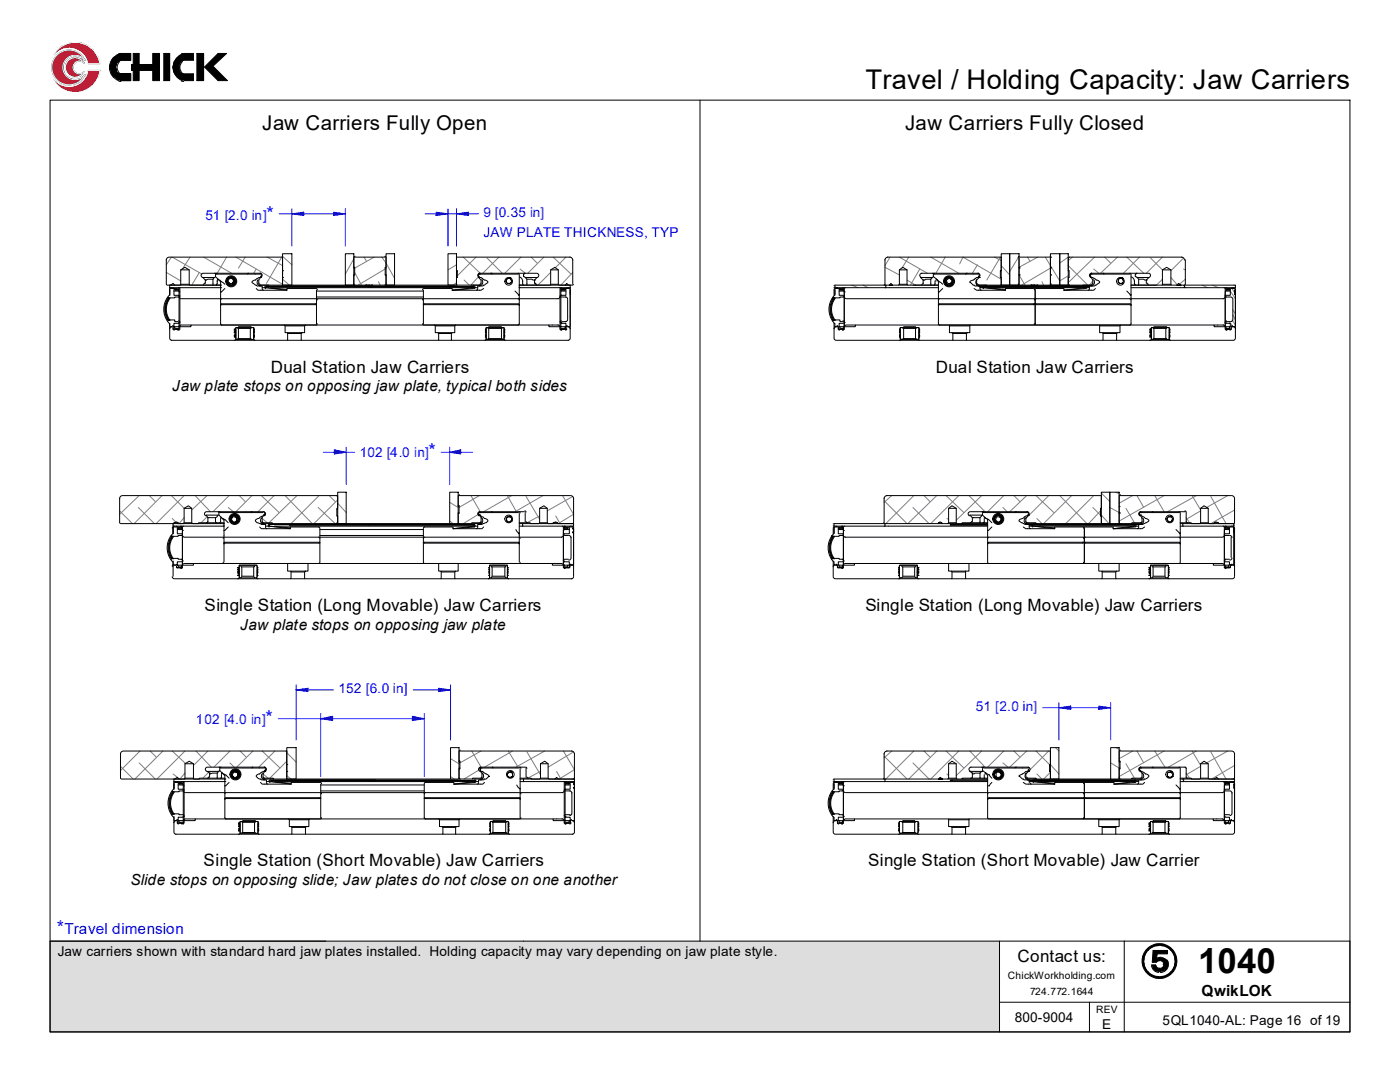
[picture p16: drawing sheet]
<svg xmlns="http://www.w3.org/2000/svg" width="279mm" height="216mm" viewBox="0 0 279 216" stroke-linecap="round" stroke-linejoin="round" font-family="sans-serif">
<defs><g id="words">
<text font-size="6.9" x="239.1" y="194.2">1040</text>
<text font-size="5.4" x="172.7" y="17.8">Travel / Holding Capacity: Jaw Carriers</text>
<g font-size="4.1">
<text x="52.3" y="25.9">Jaw Carriers Fully Open</text>
<text x="180.7" y="25.9">Jaw Carriers Fully Closed</text>
</g>
<g font-size="3.7" fill="#00f">
<text x="53.2" y="43.9">*</text>
<text x="85.5" y="91.3">*</text>
<text x="53" y="144.4">*</text>
<text x="11.3" y="186.4">*</text>
</g>
<g font-size="3.4">
<text x="54" y="74.3">Dual Station Jaw Carriers</text>
<text x="186.8" y="74.3">Dual Station Jaw Carriers</text>
<text x="40.8" y="121.9">Single Station (Long Movable) Jaw Carriers</text>
<text x="172.7" y="121.9">Single Station (Long Movable) Jaw Carriers</text>
<text x="40.6" y="172.9">Single Station (Short Movable) Jaw Carriers</text>
<text x="173.2" y="172.9">Single Station (Short Movable) Jaw Carrier</text>
<text x="203" y="192">Contact us:</text>
</g>
<g font-size="3">
<text x="34.4" y="78.1">Jaw plate stops on opposing jaw plate, typical both sides</text>
<text x="47.9" y="125.6">Jaw plate stops on opposing jaw plate</text>
<text x="26.1" y="176.6">Slide stops on opposing slide; Jaw plates do not close on one another</text>
<text x="239.8" y="198.8">QwikLOK</text>
</g>
<text font-size="3" fill="#00f" x="12.9" y="186.4">Travel dimension</text>
<g font-size="2.7" fill="#00f">
<text x="41" y="43.9">51 [2.0 in]</text>
<text x="96.5" y="43.3">9 [0.35 in]</text>
<text x="96.5" y="47.2">JAW PLATE THICKNESS, TYP</text>
<text x="71.8" y="91.3">102 [4.0 in]</text>
<text x="67.6" y="138.3">152 [6.0 in]</text>
<text x="194.7" y="141.9">51 [2.0 in]</text>
<text x="39.1" y="144.4">102 [4.0 in]</text>
</g>
<g font-size="2.7">
<text x="11.5" y="190.8">Jaw carriers shown with standard hard jaw plates installed. Holding capacity may vary depending on jaw plate style.</text>
<text x="202.5" y="203.9">800-9004</text>
<text x="220" y="205.2">E</text>
<text x="232" y="204.6">5QL1040-AL: Page 16 of 19</text>
</g>
<g font-size="2">
<text x="201.2" y="195.4">ChickWorkholding.com</text>
<text x="205.6" y="198.6">724.772.1644</text>
<text x="218.8" y="202.2">REV</text>
</g>
</g></defs>
<!-- layer: Hatch -->
<g fill="none" stroke="#808080" stroke-width=".2">
<path d="M33.2 54.4l2.9 1.6M34.2 51.3l-1 1.5M34.4 51.3l5.9 3.4M37.9 51.3l-1.5 2.4M39.8 54.4l-1.5 2.5M40.6 51.3l5.6 3.2M45.2 51.3l-1.9 3.2M47.1 51.3l9.3 5.4M48.9 51.3l-1.3 2.2M51.1 53.7l-.5 .8M53.3 51.3l3.1 1.7M56.2 51.3l-3 5.3"/>
<path d="M56.4 55.7l1.3 1.2M56.4 51.1l1.9 1.7M70.6 51.6l-1.7 3.1M70.8 54.4l1.3 2.5M72.6 51.3l.6 .9M74.7 51.3l-3.9 2.2M75.5 56.2l.4 .7M76.2 51.3l.8 1.2 1.7 3M76.9 53.7l-5.4 3.2M91.1 56.4l-.7 .5M91.1 52.8l-1.7 1M92.5 51.3l3.3 3.2"/>
<path d="M92.6 55.9l1 1M95 51.3l-3.7 3.7M95.5 55.2l-1.5 1.7M97.2 51.5l3 3M99.6 51.3l-3.2 3.2M103.8 53.7l1 .8M104 51.3l-3.2 3.2M106 51.3l1.2 1.2M106.7 56.6l.3 .3M108.5 51.3l-3.2 3.2M109.9 54.4l-2.5 2.5M110.4 51.3l3.6 3.4"/>
<path d="M112.9 51.3l-2.2 2.2M114.3 54.4l-2.4 2.5M166.6 57.2l.4 .2M170 56.9l1.2 .5M172.2 56.9l1 .5M176.4 56.9l.4 .2M176.6 53.3l2.9 1.6M177.6 51.3l-1 1.7M179.5 51.3l5.6 3.2M181 55.9l1.7 1M181.4 51.3l-1.4 2.2M183.6 53.7l-1.9 3.2"/>
<path d="M185.8 51.3l5.5 3.2M188.6 51.3l-1.8 3.2M191.5 52.7l.7-1.4 7.6 4.4M194.9 56.6l.5 .3M195.1 52.8l-1 1.7M198.5 51.3l1.3 .7M199 57.2h.1M199.3 57.1l.2 .1M199.6 51.3l-2.7 4.6M199.8 53l1.7 1.9M200 57.7h.1M203.4 54.9l1.2 2"/>
<path d="M203.4 51.1l-1.9 3.1M203.5 57.2h.1M203.9 57.1v.1M205.1 51.3l.5 .9M207.1 51.3l-3.7 2M207.9 57.2h.2M207.9 56.2l.4 .7M208.3 57.1l.1 .1M208.6 51.3l2.9 4.7 1.7-1M209.6 53.5l-5.7 3.4M212.5 57.2h.1M212.9 57.1v.1"/>
<path d="M213.2 53l3.9 3.9M213.2 51.3l-1.7 1.2M214 51.3l-.8 .7M216.7 57.4l-.1 .2M217.3 57.1l.1 .1M218.1 56l-.7 .9M218.3 53.7l1 .8M218.4 51.3l-5.2 5.1M220.5 51.3l1.2 1.2M223 51.3l-3.4 3.2M224.9 51.3l3.4 3.2M227.4 51.3l-3.2 3.2"/>
<path d="M229.6 51.5l2.4 2.3M232 55.7l-1.2 1.2M232 51.3l-3.2 3.2M233.7 55.4l1.2 1.3M236.2 51.5l-2.5 2.5M236.2 53.7l.4 .1M236.4 57.2l.3 .2M236.6 55.7l-1.2 1M239.9 56.9l1.1 .5M242 56.9l1.2 .5M245.4 57.6v.1M245.5 58.1l1 1.5"/>
<path d="M245.9 57.6l.5 .8M246.2 56.9h.3M245.4 64.2l.6 1M245.9 63.8l.6 1.1M246 62.8l.5 1M246 61.8l.5 .9M27.8 98.9l-3.9 3.7M29.8 98.9l1.2 1.2M32.3 98.9l-5.5 5.6M34.2 98.9l2.5 2.5M36.7 98.9l-5.5 5.6M38.9 98.9l3.1 3.2"/>
<path d="M41.3 98.9l-3 2.9M45.7 98.9l-3.2 3.2M47.8 98.9l1.1 1.2M50.3 98.9l-3.2 3.2M52.2 98.9l3.5 3.4M54.7 98.9l-3.2 3.2M56.9 98.9l5.4 5.6M59.3 98.9l-5.6 5.4M63.7 98.9l-5.6 5.6M65.7 98.9l1.2 1.2M67.4 99.7l-4.7 4.8M94 98.9l1.8 3.2"/>
<path d="M95.7 98.9l-4.1 2.4v-.2M101.3 98.9l1.7 3M102.1 98.9l-5.6 3.2M105 99.1l2.7 4.5M108.4 98.9l-5.6 3.2M112.3 98.9l2.2 3.7-3.1 1.9M114.3 99.1l-5.1 2.8M176.4 99.9l4.6 4.6M178 98.9l-1.6 1.3M182.4 98.9l-5.6 5.6M184.4 98.9l1.2 1.2M186.9 98.9l-5.7 5.6"/>
<path d="M188.8 98.9l3.6 3.4M191.3 98.9l-5.5 5.6M193.4 98.9l3.2 3.2M195.9 98.9l-5.1 4.9M200.3 98.9l-3.2 3.2M202.4 98.9l1.1 1.2M204.9 98.9l-3.4 3.2M206.8 98.9l3.5 3.4M209.3 98.9l-4.6 4.6M211.5 98.9l5.4 5.6M213.9 98.9l-5.6 5.6M218.3 98.9l-5.6 5.6"/>
<path d="M219.8 98.4l1.7 1.7M222.7 98.2l.7 .4M226.1 98.9l-2.7 1.5M226.9 98.9l1.4 2.4M230.5 98.9l1.8 3.2M232.3 98.9l-8.9 5.1M237.9 98.9l1.7 2.9M238.8 98.9l-5.8 3.2M241.6 99.1l3.1 5.4M245 98.9l-4.2 2.4M23.9 101.9l2.5 2.6M27.6 101.3l3.2 3.2"/>
<path d="M34.4 103.5l.7 .6M36.7 103.3l-1 1.2M41.3 103.1l-1.2 1.2M45.6 101.3l1 .8M52.3 103.5l1 .8M63.5 101.3l3.4 3.2M67.4 104.1l-.3 .4M67.4 100.4l1.7 1.9M89.7 104l.7 .5M89.7 100.2l1.7 1.1M95.5 102.6l-3 1.9M107.7 103l-2.5 1.3"/>
<path d="M110.9 103l.9 1.5M182.2 101.3l3.2 3.2M189 103.5l.3 .1M200.2 101.3l.8 .8M206.9 103.5l1 1M218.1 101.3l1.5 1.5M219.6 101.9l-2.3 2.6M219.8 102.8l1.5 1.7M221.5 101.3l1.9 1M224.7 101.4l1.7 2.9M236.7 103.3l.7 1M239.6 101.9l-2.9 1.7"/>
<path d="M246.4 101.8l-4.8 2.7M24 152.9l2.6 2.5M27.8 152.2l3.2 3.2M27.9 149.9l-3.9 3.9M30 149.9l1.2 1.1M32.5 149.9l-5.6 5.5M34.4 149.9l2.7 2.5M34.5 154.4l.9 .7M36.9 154.3l-1 1.1M36.9 149.9l-5.6 5.5M39.1 149.9l3.1 3.2M41.5 149.9l-2.9 2.8"/>
<path d="M41.7 154.1l-1.2 1.2M45.9 149.9l-3.2 3.2M45.9 152.2l.8 .9M47.9 149.9l1.2 1.1M50.5 149.9l-3.3 3.2M52.3 149.9l3.6 3.3M52.5 154.4l1 .9M54.9 149.9l-3.3 3.2M57.1 149.9l.1 .3 1.9 1.9M57.2 151.9l-3.4 3.4M57.2 154.8l.9 .6M89.9 154.9l.7 .5"/>
<path d="M89.9 151.4l1.7 1M94.1 149.9l1.9 3.2M95.7 153.6l-3.1 1.8M96 149.9l-4.2 2.3v-.1M101.4 149.9l1.9 3M102.3 149.9l-5.6 3.2M105.2 150l2.7 4.6M107.9 153.9l-2.6 1.4M108.7 149.9l-5.7 3.2M111.1 153.9l.8 1.5M112.4 149.9l2.2 3.7-3 1.8M114.5 150l-5.1 3.1"/>
<path d="M176.4 150.9l4.6 4.5M178 149.9l-1.6 1.3M182.2 152.2l3.2 3.2M182.4 149.9l-5.6 5.5M184.4 149.9l1.2 1.1M186.9 149.9l-5.5 5.5M188.8 149.9l3.6 3.3M189 154.4l.3 .4M191.3 149.9l-5.5 5.5M193.5 149.9l3.1 3.2M195.9 149.9l-5.1 4.9M200.2 152.2l1 .9"/>
<path d="M200.3 149.9l-3.2 3.2M202.4 149.9l1.1 1.1M204.9 149.9l-3.4 3.2M206.8 149.9l2.7 2.7M206.9 154.4l1 1M209.3 149.9l-4.6 4.5M209.6 154.1l-1.3 1.3M209.6 152.6l1.7 1.8M210.7 149.2l.6 .7M221.7 152.2l1.7 1M222.7 149.2l.7 .3M224.7 152.4l1.7 2.9"/>
<path d="M226.1 149.9l-2.7 1.5M226.9 149.9l1.4 2.3M230.5 149.9l2 3.2M232.3 149.9l-8.9 5M236.7 154.3l.7 1M237.9 149.9l1.7 2.8M238.8 149.9l-5.6 3.2M239.6 152.9l-2.9 1.7M241.6 150l3.1 5.4M245 149.9l-4.2 2.3M246.4 152.7l-4.6 2.7"/>
</g>
<!-- layer: Visible Edges(ISO) -->
<g fill="none" stroke="#000" stroke-width=".2">
<path d="M33.2 51.8v4.9M33.2 56.8h.1M33.4 56.9h.6l.5-.3 .4 .3h1.2v-3.1l.8-.5 .9 .5v3.1h6.2M33.5 59.6a4 4 0 0 0 0 4.3M33.5 59.3l.2 .1h1.2v-.1h.7M33.7 59.4h-.2v.2M33.7 59.4h.1M33.7 59.5a3.8 3.8 0 0 0 0 4.4M33.8 51.3a.59 .59 0 0 0-.6 .6M33.8 58.9a4.1 4.1 0 0 0 0 5.7M33.9 57.6v1.3v-1v.9M33.9 58.6h.1"/>
<path d="M33.9 51.3h22.5v5.4M33.9 57.3v.1M33.9 56.9v.1M33.9 57.6v.2M33.9 59.5a3.6 3.6 0 0 0 0 4.4M34 57.6l-.1 .1M34 57.6h1.4M34 56.9h.9M34.3 57.4l-.3 .1M34.5 57.4l.2 .1M34.7 57.9v1h1M34.8 57.7l-.1 .1"/>
<path d="M35.6 57.5h.1M35.6 58.9l.1 .1M35.6 58.1l.1 .1M35.7 57.6v.1h-.8M35.7 58.3v.6M35.7 58.3h.1M35.7 57.7h-.8v.2h.8v.2h-1M35.7 58.9v5.4M35.7 59.2l.2 .3 .3 .1M35.9 59l-.3 .3M35.9 57.6v7.6M36 57.4l-.3 .3"/>
<path d="M36.1 53.8h1.7M36.1 56.7h1.7M36.2 59.6h7.8M40.6 54.5a.42 .42 0 0 0-.5 .4 .42 .42 0 0 0 .3 .5M40.6 54.5h11.4M40.8 56.5l-.2 .2M41 55.9h.1M42.5 55.7v1.2M42.5 55.7h-1l-.5 .2M42.8 54.5h.2v.2h9M42.8 55.4h-2.3l.5 .5v.7M43 54.9v.3l.5 .5"/>
<path d="M43 55.2l-.3 .2-.2 .3M43.3 54.5l-.3 .3M43.3 56v.7h-.1v.2M43.4 55.7l-.1 .4M43.5 55.7l1.4 1M43.5 55.7l.5 .5M44 56.9v.1M44 56.9h-10.1v.5h10.1M44 57.4h.1M44 56.9h.1M44 58.3v2.5M44 56.2v2.1"/>
<path d="M44 56.2h.1M44 57.3v.1M44.2 59.6h18.8M44.3 59.6l-.3 .3M44.9 57.6l-.7 .7h-.2M45.6 55.5l.1-.1a.85 .85 0 0 1 1.2 .6l-.2 .6-.3 .1a.68 .68 0 0 1-.7 0 .68 .68 0 0 1-.3-.7v-.3zM45.7 56.4l-.1 .2M46.2 55.5l.4 .2 .1 .3-.3 .7 .3-.1a.76 .76 0 0 0-.4-1.3 .76 .76 0 0 0-.9 .9l.2 .4M46.2 55.5a.52 .52 0 0 0-.5 .3 .52 .52 0 0 0 0 .6M46.2 55.5h.2a.57 .57 0 0 1 .2 .7 .57 .57 0 0 1-.5 .4h-.4v-.2M49.6 54.5h-.2v.2M51.1 57.6l.4 .3h5.7"/>
<path d="M51.5 55.8a.76 .76 0 0 0-.1 .8 .76 .76 0 0 0 .7 .5M51.6 56.5l.3 .2M52 55.4h.1M52 55.4l-.4 .5v.7M52.2 55.1l-.1 .2M52.2 54.8l-.3-.3a.42 .42 0 0 1 .4 .4 .42 .42 0 0 1-.3 .5M52.2 54.9v.3h-.2v.2h-.4l-.6 .5-.5 .1-.2 .4 1 .7h1v.5M52.3 57.4h.7M52.3 57.7l.3 .2M53.1 57.1l-.3 .2 .3 .3M53.1 57.2v.2M53.2 57.4l4 .3v.2z"/>
<path d="M53.2 57.1h21v.1h-21M53.7 56.9h-2.1h21.6M54 57.4h41.3M56.3 51.3l.1 .1M56.4 54h.1M56.4 55.4h.1M56.4 50.6h1.9v6.3h-1.9zM56.4 56.8l-.1 .1M57.1 57.2h16.4M57.1 57.1h33.5v.1M63 57.6h-5.8v.3M63.1 59.6l.2 .3"/>
<path d="M63.1 57.6l.2 .2M63.2 57.9v6.8M63.2 59.6h21.3M63.2 59.3h21.3M63.2 58.1h21.3M68.9 50.6h1.7v6.3h-1.7zM70.6 51.5v1.8h.2l-.2 3.4M70.6 53.5h.2M70.6 56.6l.3 .3M70.8 51.3h6.1M70.9 51.1l-.3 .3M73 56.9h.1"/>
<path d="M73.2 56.9h.1M73.2 56.9h.5M73.5 57.2h21zM73.5 56.9h.2M73.7 56.9h.1M73.7 56.9h.5M74.2 56.9h21.8h-2M74.2 56.9h.1M76.8 51.1l.2 .3M76.9 53.5h.1M77 56.6l-.2 .3M77 50.6h1.7v6.3h-1.7z"/>
<path d="M77 51.5v1.8h-.1l.1 3.4M84.5 57.9v6.8M84.6 59.6l-.3 .3M84.6 57.6l-.3 .2M84.7 57.6h5.6v.3M84.7 59.6h18.8M89.4 50.6h1.7v6.3h-1.7zM90.3 57.9h.1M91.1 56.8l.1 .1M91.1 51.3v2.7h.2l-.2 2.7M91.1 55.4h.2M91.1 54h.2"/>
<path d="M91.2 51.3l-.1 .1M91.3 51.3h22.5M94.5 57.6l-4.1 .3M94.5 57.4l-4.2 .5M94.6 57.2v.2M94.6 57.1l.2 .2-.2 .3M95.3 57.7l-.2 .2M95.5 55.4h.1M95.5 55.4l.5 .5v.7M95.5 54.8l.3-.3a.42 .42 0 0 0-.5 .4 .42 .42 0 0 0 .3 .5M95.5 55.1l.1 .2M95.7 54.7h7.8"/>
<path d="M95.7 54.7h-.2v.5l1.7 .8 .2 .4-1 .7h-1.1v.5M95.7 54.7h.1M95.7 54.5h11.3M96 56.5l-.2 .2M96.2 55.8a.76 .76 0 0 1 .1 .8 .76 .76 0 0 1-.7 .5M96.5 57.6l-.5 .3h-5.7M97.9 54.5h.3v.2M101.1 55.7h.2v-.2h.5l.1 .4h.2a.54 .54 0 0 1-.3 .7 .54 .54 0 0 1-.7-.4h-.2zM101.6 55.4h.3v.3v-.2h-.1a.57 .57 0 0 0-.8 .3 .57 .57 0 0 0 .3 .8h.5l.1-.2M101.9 56.4h.2M102.8 58.1l.7 .7v.1h.1v-.1M103.4 54.5l.2 .3"/>
<path d="M103.4 59.6l.2 .3M103.6 57.3l.1 .1M103.6 56.9h10.2v.5h-10.2M103.6 57.4h.1M103.6 56.9h.1M103.6 54.9v3.9M103.6 56.9h6.3v-3.1l.8-.5 .7 .5v2.9l.2 .2h1.2l.3-.3 .4 .3h.8M103.6 59.6h7.8M103.6 58.8v2.2M103.7 56.9l-.1 .1M103.7 55.2a.93 .93 0 0 1 .6 .9M104.3 56v.7l.2 .2"/>
<path d="M104.8 55.4h2.4l-.5 .5v.7M104.8 54.5a.43 .43 0 0 0-.3 .4 .43 .43 0 0 0 .3 .5 .64 .64 0 0 0 .9 .3l1 .2M105.2 55.7v1.2M106.7 55.9h.1M106.8 56.5l.3 .2M107.1 54.5a.42 .42 0 0 1 .4 .4 .42 .42 0 0 1-.3 .5M109.9 53.8h1.5M109.9 56.7h1.5M111.7 57.4l.2 .3M111.8 59.2l-.2 .3-.3 .1M111.8 57.6v7.6M111.8 59l.2 .3"/>
<path d="M111.9 57.5h.2M111.9 57.6v.1h.9M111.9 58.3v6M111.9 57.7h.9v.2h-.9v.2h1M112 58.9l-.1 .1M112 58.1l-.1 .1M112.1 57.6h1.5M112.1 59.3h.8M112.8 56.9h.7M112.9 57.7v.1M112.9 59.3l.3 .2 .1 .2M112.9 57.9v1h-1"/>
<path d="M113.2 57.4l-.2 .1M113.3 59.8v3.9M113.4 57.4l.2 .1M113.7 51.3a.59 .59 0 0 1 .6 .6M113.7 57.6l.1 .1M113.7 57.6l.1 .2M113.8 56.9v.1M113.8 57.6v7.4M113.8 57.9v.9M113.8 58.6h.1M113.8 57.9h.1M113.8 57.9v9.5"/>
<path d="M113.8 57.3v.1M114.3 51.8v4.9M114.4 56.8h.1M166.2 59.6a4 4 0 0 0 0 4.3M166.3 59.3l.2 .1h1.1v-.1h.7M166.5 59.4l-.4 .2M166.5 59.4h.1M166.5 57.9v1M166.5 57.3v.1M166.5 59.5a3.8 3.8 0 0 0 0 4.4M166.5 56.9v.1M166.5 57.6v.2"/>
<path d="M166.6 58.9a4.1 4.1 0 0 0 0 5.7M166.6 58.6h.1M166.6 57.9v.9M166.6 56.9h10.2v.5h-10.2zM166.7 59.5a3.6 3.6 0 0 0 0 4.4M166.7 57.6l-.1 .1M166.9 57.4l-.3 .1M167 57.4l.3 .1M167.5 57.9v1h.8M167.6 57.7l-.1 .1M168.1 57.5h.2M168.1 57.6h-1.5v1.3"/>
<path d="M168.3 57.6v.1h-.8M168.3 57.7h-.7v.2h.7M168.3 57.9h.1M168.3 57.9v.2h-.8M168.4 58.9v.3l-.2 .1M168.4 58.1l.1 .1M168.5 59.2l.2 .3 .2 .1M168.5 57.6v7.6M168.5 58.3v6M168.5 58.3h.1M168.7 57.4l-.2 .3M169 59.6h18.3"/>
<path d="M176.5 56.8h.1M176.6 56.9h.9l.3-.3 .3 .3h1.2l.2-.2v-2.9l.7-.5 .8 .5v2.9l.2 .2h6.1M176.6 57.4h10.7M176.6 51.8v4.9M176.8 56.9v.1M176.8 57.3v.1M177.1 51.3h22.5M177.2 51.3a.59 .59 0 0 0-.6 .6M178.1 56.9h-.6h.6M179.3 56.9h1.9M179.5 53.8h1.5M179.5 56.7h1.5"/>
<path d="M182.2 56.9h3.7M183.9 54.5h11.3M184 54.5a.42 .42 0 0 0-.4 .4 .42 .42 0 0 0 .2 .5M184.2 55.9h.1M184.2 56.5l-.2 .2M185.8 55.7v1.2M185.8 55.7h-1.1l-.1 .2h-.4M186.1 54.5h.2v.2h8.9M186.1 55.4h-2.4l.5 .5v.7M186.3 54.9v.3l.6 .5M186.3 55.2l-.5 .5M186.5 54.5l-.2 .3"/>
<path d="M186.6 56v.7l-.2 .2M186.9 55.7l-.1 .4M186.9 55.7l1.2 1M186.9 55.7l.4 .5M187.3 58.3v2.5M187.3 56.2v2.1M187.3 56.2h.1M187.5 59.6h18.7M187.5 59.6l-.2 .3M188.1 57.6l-.6 .7h-.2M189 55.4a.91 .91 0 0 1 1.2 .5v.5l-.7 .5a.87 .87 0 0 1-.9-1zM189 56.4l-.2 .2"/>
<path d="M189.7 55.5v.2h.1a.48 .48 0 0 1 .2 .5 .48 .48 0 0 1-.3 .4v.1l.3-.1a.76 .76 0 0 0-.3-1.2 .76 .76 0 0 0-1.1 .6l.2 .6M189.7 55.5l-.7 .2-.2 .3 .2 .4M189.7 55.5a.55 .55 0 0 1 .1 .9 .55 .55 0 0 1-.8 0M193 54.5l-.3 .2M194.4 57.6l.5 .3h5.8M194.9 56.5l.3 .2M194.9 56.9h2M194.9 55.8a.76 .76 0 0 0-.1 .8 .76 .76 0 0 0 .7 .5M195.2 57.1h.4v.5M195.2 56.9h11.7M195.2 57.1h22.6M195.4 54.8l-.2-.3a.42 .42 0 0 1 .4 .4 .42 .42 0 0 1-.3 .5"/>
<path d="M195.4 55.1v.2M195.4 54.9v.3h-.2v.2h-.3l-.3 .1v.2l-1.1 .5a1.63 1.63 0 0 0 1.7 .9M195.4 55.4h.1M195.4 55.4l-.5 .5v.7M195.6 57.7l.2 .2M195.6 57.4h.7M196.3 57.2v.2M196.3 57.1l-.2 .2 .2 .3M196.4 57.4l4.3 .3v.2zM196.4 57.2h21M197.3 57.4h20.1M199.6 55.4h.2"/>
<path d="M199.6 54h.2M199.7 51.3l.1 .1M199.8 51.3v2.7h-.2l.2 2.7M199.8 50.6h1.7v6.3h-1.7zM199.8 56.8l-.1 .1M201.5 50.6h1.9v6.3h-1.9zM203.2 56.6l.3 .3M203.4 53.3h.1M203.4 54.9h.1M203.4 53.5h.1M203.4 51.5v5.2M203.5 51.1l-.3 .3"/>
<path d="M203.5 51.3h6M205.7 56.9h.1M205.9 56.9h.1M206.2 57.6h-5.5v.3M206.2 56.9h.1M206.2 56.9h.2M206.3 59.6l.3 .3M206.3 57.6l.3 .2M206.4 56.9h.1M206.6 59.6h.1M206.6 57.9v6.8zM206.7 59.6l-.3 .3"/>
<path d="M206.7 57.6l-.3 .2M206.8 57.6h5.5v.3M206.8 59.6h18.8M206.9 56.9h.1M206.9 56.9h10.9M206.9 56.9h.2M209.6 51.1l.2 .3M209.6 54.9h.1M209.6 53.3h.1M209.6 53.5h.1M209.6 50.6h1.9v6.3h-1.9zM209.6 51.5v5.2"/>
<path d="M209.8 56.6l-.3 .3M211.5 50.6h1.7v6.3h-1.7zM213.2 51.3v2.7h.2l-.2 2.7M213.2 55.4h.2M213.2 54h.2M213.4 51.3h22.5M213.4 56.8v.1M213.4 51.3v.1M216.1 56.9h2M216.6 57.6l-4.3 .3M216.6 57.2h-21h21M216.6 57.4l-4.3 .5"/>
<path d="M216.7 57.2v.2M216.7 57.1l.2 .2-.2 .3M217.4 57.7l-.2 .2M217.6 54.8l.2-.3a.42 .42 0 0 0-.4 .4 .42 .42 0 0 0 .3 .5M217.6 55.1l.1 .2M217.8 54.7h7.8M217.8 54.7h-.2v.5l1.7 .8 .2 .4-1.1 .7h-1v.5M217.8 54.7h.1M217.8 55.4h.1M217.8 54.5h11.3M217.8 55.4l.3 .5v.7M218.1 56.5l-.3 .2"/>
<path d="M218.3 55.8a.76 .76 0 0 1 .1 .8 .76 .76 0 0 1-.7 .5M218.6 57.6l-.3 .3h-6M220.1 54.5h.2v.2M223.4 55.5h.5l.1 .4h.2l-.2 .7h-.6a.85 .85 0 0 1 0-1.1zM223.7 55.4h.3v.1h.2l-.2 .2v-.2h-.6a.57 .57 0 0 0-.2 .7 .57 .57 0 0 0 .5 .4l.3-.2M224 56.4h.2M224.9 58.1l.7 .7v.1h.1v-.1M225.5 54.5l.2 .3M225.5 59.6l.2 .3M225.7 54.9v3.9M225.7 57.4h10.7M225.7 59.6h18.5"/>
<path d="M225.7 58.8v2.2M225.8 55.2a.93 .93 0 0 1 .6 .9M226.4 56v.7h.2v.2M226.9 55.4h2.4l-.5 .5v.7M226.9 54.5a.43 .43 0 0 0-.3 .5 .43 .43 0 0 0 .5 .4l.1 .3h1.1l.1 .2h.4M227.2 55.7v1.2M228.8 55.9h.1M228.9 56.5l.3 .2M229.2 54.5a.42 .42 0 0 1 .4 .4 .42 .42 0 0 1-.3 .5M230.8 56.9h-5.1h6.3v-3.1l.8-.5 .9 .5v3.1h1.2l.3-.3 .5 .3h.7M232 56.9h1.7M232 53.8h1.7"/>
<path d="M232 56.7h1.7M235.7 56.9h-.8h.8M235.8 51.3a.59 .59 0 0 1 .6 .6M236.2 57.3v.1M236.2 56.9v.1M236.4 56.9h10M236.4 57.4h10M236.4 56.9v.5M236.6 51.8l-.1 5M244.3 57.4l.2 .3M244.5 59.2l-.2 .3-.2 .1M244.5 57.6v7.6"/>
<path d="M244.5 58.3v6M244.6 58.9v.3l.2 .1M244.6 58.1l-.1 .1M244.7 57.5h.2M244.7 57.6v.1h.8M244.7 57.7h.7v.2h-.7v.2h.8M244.7 59.3h.8M244.9 57.6h1.5M245.4 57.7l.1 .1M245.5 57.9v1h-.8M245.6 59.3h.2l.2 .4M246 57.4l-.2 .1"/>
<path d="M246 59.8v3.9M246.1 57.4l.3 .1M246.3 57.6l.1 .1M246.4 57.9h.1M246.4 58.6h.1M246.5 57.6v.2M246.5 56.9v.1M246.5 57.6v.3h-.1v.9h.1v6.2M246.5 56.9v.5M246.5 57.9v9.5M246.5 57.3v.1M33.5 64l.2-.2h1.2v.4h.7"/>
<path d="M33.5 63.8h.2zM33.7 63.8h.1M33.9 67.5v.2l.4 .2M33.9 64.5v2.9M33.9 65.1l.1 .1M34 65.2h.4M34.3 65.2l-.4 .2v.2M34.5 65l.2 .3M34.5 65.4v.3M34.5 65.6l.3 .3M34.7 65.6l.1 .1M34.7 65.7h1"/>
<path d="M34.9 65.7h.5v.2M34.9 65.2h.8v.7M34.9 65.4l.1 .1M35.1 65.5h.5M35.6 65.8h.1M35.6 64l.3 .3M35.6 65.5v.2M35.7 64.5h-1v.7h.2v.3M35.7 64.3h.1M35.7 64.3v.7M35.7 65h.1M35.7 64.4l-.1 .1"/>
<path d="M35.7 65.1l-.1 .1M35.9 65.2h2.2v-.3h18.6l.2 .1v1.4h.5v1.5h-23.2M35.9 65.2v.5M36.2 64.9l-.4 .1-.1 .3M36.2 64.9h1.9M44 64.6l.3 .3M44 61v3.7M44 60.8l.2-.2h19v.2h-19.2v.2M44 60.8v.2M44.2 64.9h18.8M46.7 65.7h.4M46.7 66h.4"/>
<path d="M46.7 66.4h.4M46.7 66.9h.4M46.7 67.2h.4M47.1 67.6l-.3 .3M47.1 67.7v-.5h-.4l.4-.1v-.2h-.4l.4-.2v-.2l-.4-.1h.4v-.2l-.4-.2h.4v-.1l-.4-.2 .4-.2v-.1h.5v-.2h2.5v.2h.5l.2 .3-.2 .2v.1h.2l-.2 .2v.2h.2l-.2 .1 .2 .4h-.2l.2 .3h-.2v.5M47.4 65.4l.1 .2M47.4 65.4h-.3v2.3h3.5v-2.3h-.3M47.5 67.5l-.1 .2M47.6 65.4h2.5M47.6 65.5h2.4v2.1h-2.4zM50 67.5l.2 .2M50.2 65.4l-.2 .2"/>
<path d="M50.6 65.7h.2M50.6 66h.2M50.6 66.4h.2M50.6 66.9h.2M50.6 67.2h.2M50.6 67.6l.3 .3M56.9 65h3.9M57.4 67.9h2.7M57.4 66.4h2.9M57.4 66.5h2.7M61 64.9h25.7l.2 .1v1.4h.5l.1 .1v1.4h-27.4v-1.4l.2-.1h.5v-1.4zM63.3 64.6l-.2 .3"/>
<path d="M84.3 64.6l.3 .3M84.7 64.9h18.8M86.9 65h3.9M87.4 66.4h2.9M87.5 67.9h2.6M87.5 66.5h2.6M96.9 65.7h.1M96.9 66h.1M96.9 66.4h.1M96.9 66.9h.1M96.9 67.2h.1M97 67.6l-.2 .3"/>
<path d="M97 67.7v-.5h-.1l.1-.1v-.2h-.1l.1-.2-.1-.3h.1v-.2l-.1-.2h.1v-.1l-.1-.2 .1-.3h.5v-.2h2.6v.2h.5l.2 .3-.2 .2v.1h.2l-.2 .2v.2h.2l-.2 .1 .2 .4h-.2l.2 .3h-.2v.5M97.3 65.4l.2 .2M97.4 65.4h-.4v2.3M97.5 67.5l-.2 .2M97.5 65.4h2.6M97.5 65.5h2.6v2.1h-2.6zM100.1 67.5l.2 .2M100.2 65.4h.4v2.3h-3.6M100.3 65.4l-.2 .2M100.6 65.7h.2M100.6 66h.2M100.6 66.4h.2"/>
<path d="M100.6 66.9h.2M100.6 67.2h.2M100.6 67.6l.2 .3M103.6 64.6l-.2 .3M103.6 60.8l-.1-.2h-19v.2h19.1v.2M103.6 61v3.7M109.6 64.9h1.8M111.3 64.9l.4 .1 .1 .3M111.8 65.6v.1M111.8 65.2h-2.2v-.3h-18.7l-.1 .1v1.4h-.5l-.2 .1v1.4h23.4M111.8 65.2v.5M111.9 64.3h.1"/>
<path d="M111.9 64.5h1v.7h-.1v.3M111.9 64.3v.7M111.9 65.8h.2M111.9 64.4l.1 .1M111.9 65.1l.1 .1M112 64l-.2 .3M112 65.5l-.1 .1M112.1 65.5h.5M112.1 64.2h.8M112.8 65.7h-.7v.2M112.8 65.2h-.9v.7M112.8 65.4l-.1 .1"/>
<path d="M112.9 65.6v.1M112.9 65.4v.3h-1M113.1 65.6l-.2 .3M113.2 65l-.3 .3M113.3 63.8l-.2 .3-.2 .1M113.3 65.2h.3M113.4 65.2l.3 .2 .1 .2M113.8 67.5l-.2 .3-.2 .1M113.8 65.1l-.1 .1M166.1 63.8h.4zM166.3 64l.2-.2h1.1v.4h.7M166.5 67.5l.2 .3 .2 .1"/>
<path d="M166.5 63.8h.1M166.5 64.5v2.9M166.6 65.1l.1 .1M166.6 65.2h.5M166.6 64.5v.5M166.9 65.2l-.4 .2v.2M167 65l.3 .3M167.3 65.4v.3M167.4 65.7l-.1-.1 .3 .3M167.6 65.4l.1 .1M167.6 65.2h.7v.7M167.8 65.5h.5"/>
<path d="M168.1 65.8h.2M168.2 64l.3 .3M168.2 65.5l.1 .1M168.3 64.5h-.8v.7h.1v.3M168.5 65.6l-.1 .1M168.5 64.4l-.1 .1M168.5 65.1l-.1 .1M168.5 65.2h2.2v-.3h18.8v1.5h.5l.2 .1v1.4h-23.2M168.5 64.3h.1M168.5 65.2v.5h-1h.6v.2M168.5 64.3v.7M168.5 65h.1"/>
<path d="M168.9 64.9l-.3 .1-.1 .3M169 64.9h1.7M179.5 65.7h.2M179.5 66h.2M179.5 66.4h.2M179.5 66.9h.2M179.5 67.2h.2M179.7 67.7v-.5h-.2l.2-.1v-.2h-.2l.2-.2-.2-.3h.2v-.2l-.2-.2h.2v-.1l-.2-.2 .2-.3h.6v-.2h2.4v.2h.7l.2 .3-.2 .2v.1h.2l-.2 .2v.2h.2l-.2 .1 .2 .4h-.2l.2 .3h-.2v.5M179.8 67.6l-.2 .3M180.1 65.4l.2 .2M180.2 65.4h-.5v2.2l.1 .1h3.4l.2-.1v-2.2h-.5M180.3 67.5l-.2 .2"/>
<path d="M180.3 65.4h2.4M180.3 65.5h2.4v2.1h-2.4zM182.8 67.5l.1 .2M182.9 65.4l-.1 .2M183.2 67.6l.3 .3M183.4 65.7h.2M183.4 66h.2M183.4 66.4h.2M183.4 66.9h.2M183.4 67.2h.2M187.3 64.6l.2 .3M187.3 61v3.7"/>
<path d="M187.3 60.8l.2-.2h19.1l-.2 .2h-19.1v.2M187.3 60.8v.2M187.5 64.9h18.7M189.5 65h4M190 66.4h3M190.2 67.9h2.7M190.2 66.5h2.7M193.5 64.9h26v1.5h.6v1.5h-27.2v-1.4l.1-.1h.5zM206.4 64.6l.3 .3M206.6 64.6l-.3 .3M206.8 64.9h18.8M219.5 65h4"/>
<path d="M220.1 67.9h2.7M220.1 66.4h2.9M220.1 66.5h2.7M225.7 64.6l-.2 .3M225.7 60.8l-.1-.2h-19v.2h19.1v.2M225.7 61v3.7M229.4 65.7h.4M229.4 66h.4M229.4 66.4h.4M229.4 66.9h.4M229.4 67.2h.4M229.8 67.7v-.5h-.4l.4-.1v-.2h-.4l.4-.2v-.2l-.4-.1h.4v-.2l-.4-.2h.4v-.1l-.4-.2 .4-.2v-.1h.5v-.2h2.5v.2h.5l.2 .3-.2 .2v.1h.2l-.2 .2v.2h.2l-.2 .1 .2 .4h-.2l.2 .3h-.2v.5"/>
<path d="M229.8 67.6l-.3 .3M230.1 65.4l.1 .2M230.1 65.4h-.3v2.3M230.2 67.5l-.1 .2M230.3 65.4h2.5M230.3 65.5h2.4v2.1h-2.4zM232.7 67.5l.2 .2M232.9 65.4l-.2 .2M233 65.4h.3v2.3h-3.5M233.3 65.7h.2M233.3 66h.2M233.3 66.4h.2"/>
<path d="M233.3 66.9h.2M233.3 67.2h.2M233.3 67.6l.3 .3M242.3 64.9h1.9M244.1 64.9l.3 .1 .1 .3M244.5 65.6l.1 .1M244.5 64.4l.1 .1M244.5 65.1l.1 .1M244.5 65.2h-2.2v-.3h-18.6l-.2 .1v1.4h-.5l-.2 .1v1.4h23.2M244.5 64.3h.1M244.5 64.3v.7M244.5 65.2v.5"/>
<path d="M244.7 65.8h.2M244.7 65.7h.8h-.6v.2M244.7 64.5h.8v.7h-.1v.3h-.7M244.7 64.2h.8M244.8 64l-.3 .3M244.8 65.5l-.1 .1M245.4 65.2h-.7v.7M245.4 65.4l-.1 .1M245.6 65.7l.1-.1-.3 .3M245.7 65.4v.3M245.9 65.2h.5M246 65l-.3 .3"/>
<path d="M246 63.8l-.2 .3-.2 .1M246.1 65.2l.4 .2v.2M246.4 65.1l-.1 .1M246.5 67.5l-.2 .3-.2 .1M23.9 99.4l.1 5M24.5 98.9a.59 .59 0 0 0-.6 .6M24.6 98.9h42.6M67.1 98.9l.1 .1M67.4 98.9v2.5h-.2l.2 2.9M67.4 98.2h1.7v6.3h-1.7zM89.7 98.2h1.7v6.3h-1.7zM91.4 99.1v1.8h.2l-.2 3.2"/>
<path d="M91.6 98.9h22.2M91.7 98.7l-.3 .3M113.9 98.9a.59 .59 0 0 1 .6 .6M114.5 99.4v4.7M176.4 99.4v4.9M177 98.9h42.6M177 98.9a.59 .59 0 0 0-.6 .6M219.7 98.9l.1 .1M219.8 98.9v2.5h-.2l.2 2.9M219.8 98.2h1.7v6.3h-1.7zM221.5 98.2h1.9v6.3h-1.9zM223.4 99.1v5"/>
<path d="M223.5 98.9h22.2M223.6 98.7l-.2 .3M245.8 98.9a.59 .59 0 0 1 .6 .6M246.4 99.4v4.7M34.1 107.2a4 4 0 0 0 0 4.2M34.2 111.6l.2-.2h1.2v.2h.6M34.2 106.8l.2 .2h1.2v-.2h.6M34.2 111.4h.2zM34.4 115.1v.2l.4 .2M34.4 107h-.2v.2M34.4 107h.1M34.4 111.4h.1"/>
<path d="M34.4 107.1a3.8 3.8 0 0 0 0 4.4M34.4 105.2v.2M34.5 106.5a4.1 4.1 0 0 0 0 5.6M34.5 106.2h.1M34.5 105.5h.1M34.5 111.9v3.1M34.5 112.8h.6M34.5 112.7l.1 .1M34.5 104.9l.1 .1M34.6 104.5l-.1 .1M34.6 107.1a3.6 3.6 0 0 0 0 4.4M34.6 105.2h-.1"/>
<path d="M34.7 104.3h.9M34.8 112.6l-.4 .2v.2M34.8 105l-.3 .1M35.1 112.6l.3 .3M35.1 105l.2 .1M35.2 112.9v.4M35.2 113l.3 .3M35.2 113.2l.1 .1M35.5 105.3l-.1 .1M35.6 113v.1M35.6 112.8h.6v.5M35.7 113.1h.5"/>
<path d="M36.1 105.1h.1M36.1 105v.2h-1.6v1.3v-1.2M36.1 113.4h.1M36.2 113.1v.1M36.2 111.6l.2 .2M36.2 113.3h.1M36.2 112.1h-.8v.7h.2v.1M36.2 105v.3h-.8v1.2h.8M36.2 105.3h-.6v.2h.6M36.2 105.5h.1M36.2 105.5v.2h-.8M36.3 106.5v.3h-.1"/>
<path d="M36.3 105.7h.1M36.4 106.8l.1 .2 .3 .2M36.4 105.2v7.6M36.4 111.9h.1M36.4 112.8v.5h-1h.7M36.4 105.8v6.1M36.4 105.8h.1M36.4 111.9v.7M36.4 113.2l-.1 .1M36.4 112l-.1 .1M36.4 112.7l-.1 .1M36.4 112.7v.2"/>
<path d="M36.6 112.8h2v-.4h18.8v1.6h.7v1.5h-23.2M36.7 105l-.3 .2M36.7 104.3h1.6M36.7 101.4h1.6M36.8 112.4l-.4 .3M36.9 112.4h1.7M36.9 107.2h7.8M41.2 102.1a.42 .42 0 0 0-.4 .4 .42 .42 0 0 0 .3 .4M41.3 102.1h11.2M41.5 104.1l-.3 .2M41.5 103.3h1.5M41.5 103.3h.1"/>
<path d="M43 103.3v.8l.2 .2M43.5 102.8h-2.4l.4 .5v.8M43.5 102.1h.2v.2M43.7 102.4v.4l.5 .5M43.7 102.8h-.2l-.2 .3-.3 .2M43.9 102.3h8.6M43.9 102.1l-.2 .3M44 103.6v.5l-.1 .2M44.1 103.1l-.1 .4M44.2 103.3l.5 .5v2M44.2 103.3l.7 .3 .7 .7M44.5 104.5h.2h-10.2v.5h10.2"/>
<path d="M44.5 105h.2M44.5 112.2l.3 .2M44.7 104.5v.1M44.7 108.5v3.6M44.7 105.8v2.6M44.7 108.4v-.2h19.1v.2h-19.1v.1M44.7 104.3h-5.1v.2h-1.2l-.1-.2v-2.9l-.7-.5-.9 .5v2.9l-.1 .2h-1v-.2l-.4-.2-.5 .2v.2h-10.7M44.7 108.4v.1M44.7 104.9v.1M44.8 107.2l-.3 .2M44.9 112.4h18.8M44.9 107.2h18.8"/>
<path d="M45.6 105.2l-.7 .6h-.2M46.2 103l.7-.2v.2h.3l.2 .3a.72 .72 0 0 1-.4 1 .72 .72 0 0 1-.9-.7zM46.4 104l-.2 .1M46.9 103.1l.3 .2v.7l-.1 .3v-.2h.1l.4-.5-.2-.5-.3-.1a.68 .68 0 0 0-.7 0 .68 .68 0 0 0-.3 .6v.4l.1 .1M46.9 103.1h-.5v.2a.42 .42 0 0 0 0 .7M46.9 103.1h.2a.85 .85 0 0 1 0 1h-.5l-.2-.1M47.4 113.3h.4M47.4 113.6h.4M47.4 114h.4M47.4 114.3h.4M47.4 114.8h.4M47.8 115.2l-.3 .3"/>
<path d="M47.8 115.1v-.3h-.4l.4-.2v-.1l-.4-.2h.4v-.2l-.4-.1h.4v-.2l-.4-.2 .4-.1-.4-.2 .4-.2v-.3h3.5v.3l.2 .2-.2 .2 .2 .1-.2 .2v.2h.2l-.2 .1v.2h.2l-.2 .2 .2 .3h-.2v.3M48 113l.2 .2M48.1 112.8h-.3v2.5h3.3l.2-.2v-2.2l-.2-.1h-2.8M48.2 115.1l-.2 .2M48.3 113.1h2.3v1.9h-2.3zM50.3 102.1h-.2v.2M50.7 115.1l.2 .2M50.9 113l-.2 .2M51.1 115.2l.3 .3M51.3 113.3h.2M51.3 113.6h.2M51.3 114h.2"/>
<path d="M51.3 114.3h.2M51.3 114.8h.2M51.8 105.2l.4 .3h5.7M52.2 104.3h2.2v.2h35.3M52.2 103.4a.76 .76 0 0 0-.1 .8 .76 .76 0 0 0 .6 .4M52.3 104.5h2.1M52.3 103.3v.8M52.3 104.1l.3 .2M52.7 102.7l-.1 .2M52.7 102.8h.1M52.7 102.8l-.5 .7M52.8 102.4l-.2-.3a.42 .42 0 0 1 .4 .4 .42 .42 0 0 1-.3 .4"/>
<path d="M52.8 102.4v.4l-.8 .3-1 .7a.91 .91 0 0 0 1 .7l.2 .1h.8v.6M53 105.2l.3 .3M53 105h.7M53.7 105l4.2 .3v.2M53.7 104.6h21.1zM53.7 105l4.2 .5M53.8 104.8v.2M53.8 104.6l-.3 .3 .2 .3M54.7 105h40l-4.3 .5M58.1 115.5h2.7M58.1 114h2.9M58.1 114.1h2.7"/>
<path d="M61.5 112.4h26v1.6h.6v1.5h-27.3v-1.4l.2-.1h.5zM63.6 107.2l.2 .2M63.6 105.2l.2 .2M63.7 105.2h-5.8v.3M63.8 112.2l-.2 .2M63.8 105.5v6.6M63.8 107.2h20.7M63.8 106.8h20.7M63.8 105.7h20.7M67.2 101.6h.2M67.2 103h.2M67.2 104.4l-.1 .1"/>
<path d="M84.5 105.5v6.6M84.5 112.2l.3 .2M84.7 105.2h5.7v.3M84.7 112.4h18.8M84.7 107.2h18.8M84.8 107.2l-.3 .2M84.8 105.2l-.3 .2M88.1 115.5h2.7M88.1 114h2.8M88.1 114.1h2.7M91.3 104.6h-33.6v.2h15.8M91.4 100.9h.2h-.2"/>
<path d="M91.4 102.3h.2M91.4 102.4h.2M91.4 101.1h.2M91.4 104.2l.3 .3M94.1 104.5h1.9M94.6 104.8v.2M94.6 104.6l.2 .3-.2 .3M94.7 105.2l-4.3 .3M94.7 104.6h-21.2v.2h21.2M94.8 105h.5M95.3 105.2l-.2 .3M95.5 102.4l.3-.3a.42 .42 0 0 0-.5 .4 .42 .42 0 0 0 .3 .4"/>
<path d="M95.7 102.8h.1M95.7 102.8l.5 .7M95.7 102.7v.2M95.8 102.3h7.7M95.8 102.3l-.3 .1 .3 .6 1.6 .8a.91 .91 0 0 1-1 .7l-.2 .1h-.9v.6M95.8 102.3h.1M95.8 102.1h8.8M96 104.1l-.2 .2M96 103.3v.8M96.2 103.4a.76 .76 0 0 1 .1 .8 .76 .76 0 0 1-.7 .4M96.2 104.3l-4.8 .2M96.5 105.2l-.3 .3h-5.8"/>
<path d="M97.5 113.3h.2M97.5 113.6h.2M97.5 114h.2M97.5 114.3h.2M97.5 114.8h.2M97.7 115.2l-.2 .3M97.7 115.1v-.3h-.2l.2-.2-.2-.3h.2l-.2-.3h.2l-.2-.4 .2-.1-.2-.2 .2-.2v-.3h3.6v.3l.1 .2-.1 .2 .1 .1-.1 .2v.2h.1l-.1 .1v.2h.1l-.1 .2 .1 .3h-.1v.3M98 113l.2 .2M98 112.8h-.3v2.5h3.6v-2.5h-.4M98 102.1h.2v.2M98.2 115.1l-.2 .2M98.2 112.8h2.6"/>
<path d="M98.2 113.1h2.6v1.9h-2.6zM100.8 115.1l.2 .2M101 113l-.2 .2M101.1 103.3h.2v-.2h.3a.51 .51 0 0 1 .5 .5 .51 .51 0 0 1-.5 .5h-.3v-.1h-.2zM101.3 113.3h.1M101.3 113.6h.1M101.3 114h.1M101.3 114.3h.1M101.3 114.8h.1M101.3 115.2l.2 .3M101.6 103h.3l.2 .1h-.8a.57 .57 0 0 0-.2 .7 .57 .57 0 0 0 .5 .3h.3l.2-.3M102.1 103.8l.2 .2"/>
<path d="M103 105.7l.5 .8h.1v-.2M103.5 102.1l.3 .3M103.5 107.2l.3 .2M103.6 108.4v-.2h-19.1v.2h19.1v.1M103.6 108.5v3.6M103.6 102.4v3.9M103.6 104.3l3.9 .2 .2-.2v-2.9l.8-.5 .7 .5v2.9l.2 .2h1v-.2l.5-.2 .4 .2v.2h3M103.6 106.3v2.2M103.6 105h.7M103.6 107.2h8.5M103.6 104.5h.7M103.8 112.2l-.3 .2"/>
<path d="M104.3 104.9v.1M104.3 104.5h10.2v.5M104.3 105h10.2M104.3 104.5v.5M104.3 104.5v.1M104.7 101.9l.3 .3M104.8 102.3v1.8M105 104.1l.2 .2M107.7 104.3h1.5M107.7 101.4h1.5M110.2 112.4h1.9M110.4 104.3h.9"/>
<path d="M112 112.4l.3 .2 .1 .3M112.2 105l.2 .2M112.4 112.8h-2.2v-.4h-18.8v1.6h-.5l-.1 .1v1.4h23.3M112.4 105.2v7.6M112.4 111.9h.1M112.4 105.8v6.1M112.4 111.9v.7M112.4 112.8v.5M112.4 106.6l.3 .2M112.4 106.8l-.2 .3-.2 .1M112.4 113.2l.1 .1M112.6 113.4h.2"/>
<path d="M112.6 112l.1 .1M112.6 112.7l.1 .1M112.6 105.1h.2M112.6 105v.3h.9M112.6 112.1h1v.7h-.3v.1M112.6 113.3h.1M112.6 105.3h.7v.2h-.7v.2h1M112.7 106.5l-.1 .1M112.7 111.6l-.3 .2M112.7 113.1l-.1 .1M112.7 105.7h-.1M112.8 113.3h.7"/>
<path d="M112.8 105v.2h1.5M112.8 113.1h.5M112.8 106.8h.7M112.8 111.6h.7M113.3 112.8h-.7v.5M113.3 113l-.1 .1M113.5 106.8l.3 .1 .2 .4M113.5 105.3l.1 .1M113.6 105.3v1.2h-1M113.6 112.9v.4h-1M113.8 113l-.3 .3 .1-.1M113.8 112.8h.5"/>
<path d="M113.9 112.6l-.3 .3M113.9 105l-.2 .1M114 107.2v4.1M114 111.3l-.2 .4-.3 .1M114 105l.3 .1M114 112.6l.4 .2 .1 .2M114.3 106.2h.2zM114.3 105.5h.2zM114.4 105.2h.1M114.4 105.2l.1 .2M114.4 104.5l.1 .1M114.5 112.7l-.1 .1"/>
<path d="M114.5 104.9l-.1 .1M114.5 115.1l-.2 .3-.3 .1M114.5 104.2l-.3 .3M114.5 105.2v.1h-.2v.2h.2v.7h-.2v.1h.2v6.3M114.5 105.3v9.7M165.9 111.6l.4-.2h1.2v.2h.6M165.9 106.8l.4 .2h1.2v-.2h.6M165.9 111.4h.4zM166.1 107.2a4 4 0 0 0 0 4.2M166.3 104.9v.1M166.3 107l-.4 .2M166.3 107h.1"/>
<path d="M166.3 111.4h.1M166.3 105.5v1M166.3 111.9v3.1M166.3 115.1v.2l.4 .2M166.3 107.1a3.8 3.8 0 0 0 0 4.4M166.3 104.5v.1M166.3 105.2v.2M166.4 106.5a4.1 4.1 0 0 0 0 5.6M166.5 106.2h.1M166.5 105.5h.1M166.5 112.8h.5M166.5 105.3v1"/>
<path d="M166.5 112.1v.5M166.5 112.7v.1M166.5 107.1a3.6 3.6 0 0 0 0 4.4M166.5 105.2h.1M166.7 112.6l-.4 .2v.2M166.7 105l-.2 .1M166.9 112.6l.2 .3M166.9 105l.2 .1M167.1 113.2l.1 .1M167.1 112.9v.4M167.1 113l.3 .3M167.4 105.3l-.1 .1"/>
<path d="M167.5 112.8h.6v.5M167.5 113.1h.6M167.5 113l.1 .1M168 105.1h.1M168 105v.2h-1.5v1.3M168 113.4h.1M168.1 111.6l.2 .2M168.1 113.1v.1M168.1 113.3h.1M168.1 112.1h-.8v.7h.2v.1M168.1 105v.3h-.8v1.2h.8M168.1 105.3h-.6v.2h.6"/>
<path d="M168.1 105.5h.1M168.1 105.5v.2h-.8M168.2 106.5v.3h-.1M168.2 105.7h.1M168.3 112.8h2.2v-.4h18.8v1.6h.5l.2 .1v1.4h-23.2M168.3 105.2v7.6M168.3 111.9h.1M168.3 112.8v.5h-1h.7M168.3 105.8v6.1M168.3 105.8h.1M168.3 111.9v.7M168.3 113.2l-.1 .1"/>
<path d="M168.3 112l-.1 .1M168.3 112.7l-.1 .1M168.3 106.8l.2 .3 .2 .1M168.3 112.7v.2M168.6 105l-.3 .2M168.7 112.4h1.8M168.7 107.2h28.4M168.7 112.4l-.4 .3M176.3 104.3l.1 .1M176.6 104.5v.1M176.6 104.5v.5M176.6 104.9v.1"/>
<path d="M179.3 113.3h.2M179.3 113.6h.2M179.3 114h.2M179.3 114.3h.2M179.3 114.8h.2M179.5 115.1v-.3h-.2l.2-.2-.2-.3h.2l-.2-.3h.2l-.2-.4 .2-.1-.2-.2 .2-.2v-.3h3.5v.3l.4 .2-.4 .2 .4 .1-.4 .2v.2h.4l-.4 .1v.2h.4l-.4 .2v.1l.4 .2h-.4v.3M179.7 115.2l-.3 .3M179.9 113l.2 .2M180.1 115.1l-.2 .2M180.2 113.1h2.3v1.9h-2.3zM182.5 112.8h-2.8l-.2 .1v2.2l.2 .2h3.3v-2.5h-.3M182.6 115.1l.2 .2"/>
<path d="M182.8 113l-.2 .2M183 115.2l.3 .3M183 113.3h.4M183 113.6h.4M183 114h.4M183 114.3h.4M183 114.8h.4M187.3 104.5h.7M187.3 104.3h.7M189.1 104.5h1.7M189.3 112.4h4.1M189.3 104.3h1.5"/>
<path d="M189.3 101.4h1.5M189.8 114h2.9M190 115.5h2.7M190 114.1h2.7M192 104.5h5.1M193.4 112.4h25.9v1.6h.7v1.5h-27.3v-1.5h.7zM193.6 102.1a.42 .42 0 0 0-.4 .4 .42 .42 0 0 0 .3 .4M193.7 102.1h11.4M193.9 104.1l-.3 .2M194.1 103.3h1.5M194.1 103.3h.1M195.6 103.3v1"/>
<path d="M195.9 102.1l.4 .2h8.8M195.9 102.8h-2.4l.6 .5v.8M196.1 102.4v.4l.5 .5M196.1 102.8h-.2l-.3 .5M196.3 102.1l-.2 .3M196.4 103.6v.7h-.1M196.5 103.1l-.1 .4M196.6 103.3l.5 .3v2.2M196.6 103.3l.7 .3 .7 .7M197.1 112.2l.3 .2M197.1 104.3h-5.1v.2h-1.2v-3.1l-.8-.5-.7 .5v2.9l-.2 .2h-1.1v-.2l-.4-.2-.3 .2v.2h-20.8v.5h30.6M197.1 104.6h-7.4v.2h7.4"/>
<path d="M197.1 108.5v3.6M197.1 105.8v2.6M197.1 108.4l.2-.2h19.1h-.2v.2h-19.1v.1M197.1 108.4v.1M197.3 112.4h18.8M197.3 107.2h18.8M197.4 107.2l-.3 .2M198 105.2l-.7 .6h-.2M198.6 103.1l.5-.3a.92 .92 0 0 1 .9 1.2 1.05 1.05 0 0 1-1.4 .1v-.1a.42 .42 0 0 1 0-.7zM198.8 104l-.2 .1M199.5 103.1a.48 .48 0 0 1 .3 .4 .48 .48 0 0 1-.2 .5l-.1 .3a.7 .7 0 0 0 .5-.7 .7 .7 0 0 0-.5-.6l-.2-.2a.87 .87 0 0 0-.8 1l.1 .3M199.5 103.1a.56 .56 0 0 0-.7 .2 .56 .56 0 0 0 0 .7"/>
<path d="M199.5 103.1l.1 .2a.56 .56 0 0 1 0 .7 .56 .56 0 0 1-.6 .1v-.1h-.2M202.9 102.1l-.4 .2M204.2 105.2l.5 .3h5.8M204.6 103.4a.76 .76 0 0 0-.1 .8 .76 .76 0 0 0 .6 .4M204.7 104.3h2.1v.2h12.8M204.7 104.5h2.1M204.7 103.3v.8M204.7 104.1l.3 .2M205.1 104.6h.3v.6M205.1 104.6h21.3M205.2 102.4v.4l-.8 .3v.2l-1 .5v.2l.5 .3 .7 .3h.5M205.2 102.8h.1"/>
<path d="M205.2 102.8l-.5 .7M205.2 102.4l-.2-.3a.42 .42 0 0 1 .4 .4 .42 .42 0 0 1-.3 .4M205.2 102.7v.2M205.4 105.2l.3 .3M205.4 105h.7M205.4 104.8h21M206.2 104.8v.2M206.2 104.6l-.3 .3 .2 .3M206.2 105l4.3 .3v.2zM206.2 104.6h21h-21M207.1 105h20.1M216.1 105.2h-5.6v.3"/>
<path d="M216.2 107.2l.2 .2M216.2 105.2l.2 .2M216.2 112.2l.3 .2M216.4 112.2l-.2 .2M216.4 107.2h.1M216.4 105.5v6.6zM216.5 107.2l-.3 .2M216.5 105.2l-.3 .2M216.6 105.2h5.6v.3M216.6 112.4h18.8M216.6 107.2h18.8M219.6 101.6h.2"/>
<path d="M219.6 103h.2M219.8 104.5h1.7M219.8 104.4l-.1 .1M220 115.5h2.7M220 114h2.8M220 114.1h2.7M222.5 104.6h.5M223.4 104.2l.2 .3M223.4 102.4h.1M223.4 102.3h.1M223.4 101.1h.1M223.4 100.9h.1"/>
<path d="M225.9 104.5h2M226.4 105.2l-4.2 .3M226.4 105l-4.2 .5M226.5 104.8v.2M226.5 104.6l.2 .3-.2 .3M227.2 105.2l-.2 .3M227.4 102.4l.3-.3a.42 .42 0 0 0-.4 .4 .42 .42 0 0 0 .2 .4M227.4 102.7l.1 .2M227.6 102.3h7.8M227.6 102.3h-.2v.5l1.7 .8 .2 .4-1.2 .6h-.9v.6M227.6 102.3h.1M227.6 102.8h.1"/>
<path d="M227.6 102.1h9M227.6 102.8l.3 .7M227.9 104.1l-.2 .2M227.9 104.3l-4.5 .2M227.9 103.3v.8M228.1 103.4a.76 .76 0 0 1 .1 .8 .76 .76 0 0 1-.7 .4M228.4 105.2l-.5 .3h-5.7M229.3 113.3h.3M229.3 113.6h.3M229.3 114h.3M229.3 114.3h.3M229.3 114.8h.3"/>
<path d="M229.6 115.1v-.3h-.3l.3-.2v-.1l-.3-.2h.3v-.2l-.3-.1h.3v-.2l-.3-.2 .3-.1-.3-.2 .3-.2v-.3h3.6v.3l.1 .2-.1 .2 .1 .1-.1 .2v.2h.1l-.1 .1v.2h.1l-.1 .2 .1 .3h-.1v.3M229.6 115.2l-.2 .3M229.9 113l.2 .2M230 112.8h-.4v2.5h3.4l.2-.2v-2.2l-.2-.1h-2.9M230 102.1h.1v.2M230.1 115.1l-.2 .2M230.1 113.1h2.4v1.9h-2.4zM232.5 115.1l.2 .2M232.7 113l-.2 .2M233 115.2l.3 .3M233 103.3a.54 .54 0 0 1 .8-.1 .54 .54 0 0 1 0 .8l-.1 .1h-.5l-.4-.5zM233.2 113.3h.1"/>
<path d="M233.2 113.6h.1M233.2 114h.1M233.2 114.3h.1M233.2 114.8h.1M233.5 103h.3v.1h.2a.91 .91 0 0 0-1.2 .5l.2 .2a.43 .43 0 0 0 .4 .3 .43 .43 0 0 0 .4-.3M233.8 103.8l.2 .2M234.7 105.7l.7 .6v.2h.1v-.2M235.3 102.1l.2 .3M235.3 107.2l.2 .2M235.5 112.2l-.2 .2M235.5 104.5h10.7M235.5 108.4l-.1-.2h-19v.2h19.1v.1"/>
<path d="M235.5 108.5v3.6M235.5 102.4v3.9M235.5 104.3l3.9 .2 .2-.2v-2.9l.7-.5 .8 .5v2.9l.2 .2h1v-.2l.4-.2 .5 .2v.2h3M235.5 107.2h8.3M235.5 106.3v2.2M236.1 104.9v.1M236.1 104.5v.5M236.1 104.5v.1M236.5 101.9l.2 .3M236.7 102.3v1.8M236.7 104.1l.3 .2M239.6 104.3h1.5"/>
<path d="M239.6 101.4h1.5M242.1 112.4h1.7M242.3 104.3h.9M243.9 112.4l.4 .3M244.1 105l.2 .2M244.3 112.7v.2M244.3 106.8l-.2 .3-.2 .1M244.3 113.2l.1 .1M244.3 112l.1 .1M244.3 112.7l.1 .1M244.3 112.8h-2.2v-.4h-18.7v1.6h-.6l-.1 .1v1.4h23.2M244.3 105.2v7.6"/>
<path d="M244.3 112.8v.5h1.1h-.7M244.3 111.9h.1M244.3 105.8v6.1M244.3 111.9v.7M244.4 106.5v.3h.2M244.4 105.7h-.1M244.5 113.4h.2M244.5 105.1h.2M244.5 105v.3h.9v1.2h-.9M244.5 112.1h.9v.7h-.2v.1M244.5 113.3h.1M244.5 105.3h.7v.2h-.7v.2h.9"/>
<path d="M244.5 113.1h.7M244.5 106.8h.9M244.5 111.6h.9M244.6 111.6l-.3 .2M244.6 113.1l-.1 .1M244.7 105v.2h1.5v7.4M245.2 112.8h-.7v.5M245.2 113l-.1 .1M245.3 105.3l.1 .1M245.4 106.8l.4 .3 .1 .2M245.5 112.9v.4M245.5 113.2l-.1 .1"/>
<path d="M245.5 113l-.2 .3M245.7 112.8h.5M245.7 107.2v4.1M245.8 112.6l-.3 .3M245.8 105l-.2 .1M245.9 111.3l-.1 .3-.4 .2M246 105l.2 .1M246 112.6l.2 .1 .2 .3M246.1 105.2h.1M246.2 105.5h.1M246.2 106.2h.1M246.2 104.5v.5h-10.7"/>
<path d="M246.2 105.3v1M246.2 112.7l-.1 .1M246.3 105.2l.1 .2M246.4 104.5v.1M246.4 115.1l-.2 .3-.2 .1M246.4 105.5v9.5M246.4 104.9v.1M246.4 104.2l-.3 .3M24 150.4v4.9M24.1 155.3v.1M24.6 149.9a.59 .59 0 0 0-.6 .6M24.7 149.9h32.5v5.4"/>
<path d="M34.3 158.1a4 4 0 0 0 0 4.3M34.4 157.8l.1 .2h1.2v-.2h.7M34.5 158h-.1v.2M34.5 158h.1M34.6 158.1a3.8 3.8 0 0 0 0 4.4M34.6 157.4a4.1 4.1 0 0 0 0 5.7M34.7 155.9h.1M34.7 156.1v1.4v-1v.8M34.7 157.1h.1M34.7 155.4v.6h10.2M34.7 155.4h10.2M34.7 155.5h.1"/>
<path d="M34.8 156.2l-.1 .2M34.8 158.1a3.6 3.6 0 0 0 0 4.4M34.8 156.1l-.1 .1M34.9 155.4h.8M35.1 156h-.2M35.3 156l.2 .1M35.6 156.5v1h1M35.6 156.3v.1M36.2 156v.1h-1.3M36.4 156h.2M36.5 157.5l.1 .1M36.5 156.6l.1 .1"/>
<path d="M36.6 157.7v.2l.4 .3M36.6 156v.3h-.9M36.6 156.8v.7M36.6 156.8h.1M36.6 156.3h-.9v.2h.9v.1h-1M36.6 157.5v5.4M36.7 157.6l-.2 .2M36.7 156.1v7.6M36.8 156l-.2 .2M36.9 152.4h1.7M36.9 155.3h1.7M37.1 158.2h7.8"/>
<path d="M41.4 153.1a.42 .42 0 0 0-.4 .3 .42 .42 0 0 0 .3 .5M41.5 153.1h11.3M41.7 155l-.3 .3M41.8 154.3v.1l.5-.1h1M41.8 154.3h.1M43.3 154.3v1M43.7 153.1l.3 .1h8.8M43.7 153.9h-2.4l.5 .4v.8M43.9 153.4v.4l.5 .5M43.9 153.8l-.4 .1-.2 .4M44.1 153.1l-.2 .2M44.2 154.6v.7h-.2"/>
<path d="M44.3 154.1l-.1 .4M44.4 154.3l.6 .3 .7 .7M44.4 154.3l.5 .5M44.8 155.5h.1M44.9 156h.1M44.9 155.4h.1M44.9 159.5v3.7M44.9 156.8v2.5M44.9 159.3l.1-.1h19v.1h-19.1v.2M44.9 154.8v2M44.9 154.8h.1M44.9 155.3h-5.1v.1h-1.2v-3l-.8-.5-.9 .5v3h-1.2l-.3-.3-.5 .3h-10.7"/>
<path d="M44.9 159.3v.2M44.9 155.9h-.1M45 158.2h18.8M45.1 158.2l-.2 .2M45.7 156.1l-.7 .7h-.1M46.2 154.3a1.05 1.05 0 0 1 1.4-.2 .77 .77 0 0 1-.6 1.2 .77 .77 0 0 1-.8-1zM46.6 154.9l-.2 .2M47.1 154.1l.3 .2 .2 .3-.4 .7 .4-.2a.76 .76 0 0 0-.4-1.2 .76 .76 0 0 0-1 .9l.2 .3M47.1 154.1h-.5v.2a.42 .42 0 0 0 0 .6M47.1 154.1h.1a.57 .57 0 0 1 .2 .6 .57 .57 0 0 1-.5 .4h-.3v-.2M50.5 153.1h-.2v.1M52 156.1l.3 .4h5.8"/>
<path d="M52.3 154.4a.76 .76 0 0 0-.1 .8 .76 .76 0 0 0 .7 .4M52.5 155.4h2M52.5 155.3h2v.1h35.4M52.5 154.3v.8M52.5 155l.2 .3M52.8 153.9h.1M52.8 153.9l-.3 .5M52.8 153.7v.1M53 153.3l-.3-.2a.42 .42 0 0 1 .5 .3 .42 .42 0 0 1-.3 .5M53 153.4v.4h-.2v.1l-.6 .2-1.1 .7a1.55 1.55 0 0 0 1.4 .8h.7v.5M53.2 156h.6M53.2 156.2l.2 .3"/>
<path d="M53.9 155.8v.2M53.9 155.6l-.2 .3 .2 .2M54 156l4.1 .3v.2zM54 155.6h21v.2h-21M54.9 156h39.9l-4.2 .5M57.1 149.9h.1M57.2 155.4h-.1M57.2 152.6h.1M57.2 153.9h.1M57.2 149.2h1.9v6.2h-1.9zM57.9 155.8h15.8M57.9 155.6h33.5v.2"/>
<path d="M63.8 156.1h-5.7v.4M63.9 158.2l.3 .2M63.9 156.1l.3 .3M64 156.5v6.7M64 158.2h20.7M64 157.8h20.7M64 156.6h20.7M73.7 155.8h21.1zM84.7 156.5v6.7M84.8 156.1h5.8v.4M84.8 158.2h18.8M84.9 158.2l-.2 .2"/>
<path d="M84.9 156.1l-.2 .3M89.9 149.2h1.7v6.2h-1.7zM91.6 150v1.9h.2l-.2 3.4M91.6 151.9h.2h-.2M91.6 153.2h.2M91.6 153.4h.2M91.6 152.1h.2M91.6 155.2l.3 .2M91.8 149.9h22.3M91.9 149.7l-.3 .2M94.3 155.4h2.1M94.7 155.8v.2"/>
<path d="M94.7 155.6l.3 .3-.2 .2M94.8 156.1l-4.2 .4M95 156h.5M95.5 156.2l-.3 .3M95.7 153.3l.2-.2a.42 .42 0 0 0-.4 .3 .42 .42 0 0 0 .3 .5M95.8 153.9h.1M95.8 153.9l.6 .5M95.8 153.7l.1 .1M96 153.2h7.6M96 153.2h-.2v.6l.2 .1h.4v.2l1 .5 .3 .3h-.2l-.5 .5h-.3l-.2 .2h-1v.5M96 153.2h.1M96 153.1h8.8"/>
<path d="M96.2 155l-.3 .3M96.2 154.3v.8M96.3 154.4a.76 .76 0 0 1 .1 .8 .76 .76 0 0 1-.6 .4M96.4 155.3l-4.8 .1M96.7 156.1l-.3 .4h-5.8M98.2 153.1h.2v.1M101.4 154.1h.2a.54 .54 0 0 1 .7 .3 .54 .54 0 0 1-.4 .7 .54 .54 0 0 1-.6-.3v-.5h.1zM101.8 153.9h.3l.2 .2a.68 .68 0 0 0-.7 0 .68 .68 0 0 0-.3 .7v.1l.3 .2h.5v-.2h.2M102.3 154.9h.1M103.1 156.6l.7 .9v-.2M103.7 153.1l.3 .2M103.7 158.2l.3 .2"/>
<path d="M103.8 159.3v-.1h-19.1v.1h19.1v.2M103.8 159.5v3.7M103.8 153.4v3.9M103.8 155.3l3.9 .1 .2-.1v-2.9l.8-.5 .7 .5v2.9l.2 .1h1.1l.4-.3 .3 .3h3.1M103.8 156h.7M103.8 158.2h8.5M103.8 155.4h.7M103.8 157.3v2.2M104.5 155.4h10.1v.6h-10.1M104.5 155.4v.6M104.5 155.9h.1M104.5 155.5h.1"/>
<path d="M104.9 153.1l.3 .2M105 153.2v1.9M105.2 155l.2 .3M107.9 152.4h1.5M107.9 155.3h1.5M110.7 155.4h.7M112.5 156l.3 .2M112.6 157.7l-.2 .4-.2 .1M112.6 156.1v7.6M112.6 157.6l.3 .2M112.8 156h.1M112.8 156v.3h.8"/>
<path d="M112.8 156.8v6.1M112.8 156.3h.8v.2h-.8v.1h1M112.9 157.5l-.1 .1M112.9 156.6l-.1 .1M112.9 156v.1h1.6M112.9 157.8h.9M113.7 157.8l.4 .2v.2M113.7 156.3l.1 .1M113.8 156.5v1h-1M114 156l-.2 .1M114 149.9a.59 .59 0 0 1 .6 .6M114.1 158.2v4"/>
<path d="M114.2 156h.3M114.5 157.1h.1zM114.6 156.1v.1M114.6 156.2v.2M114.6 155.5h.1M114.6 155.2l-.2 .2M114.6 156.1v.4h-.1h.1v.6h-.1v.2h.1v6.3M114.6 157.3v-.8h-.1h.1h-.1h.1v9.4M114.6 150.4v4.9M114.6 155.9h.1M166.1 158.1a4 4 0 0 0 0 4.3M166.1 157.8l.2 .2h1.2v-.2h.6"/>
<path d="M166.3 155.9h.1M166.3 158h-.2v.2M166.3 158h.1M166.3 156.5v1M166.3 158.1a3.8 3.8 0 0 0 0 4.4M166.3 155.5h.1M166.3 156.2v.2M166.4 157.4a4.1 4.1 0 0 0 0 5.7M166.5 157.1h.1M166.5 156.5v.8M166.5 155.4h10.1v.6h-10.1zM166.5 158.1a3.6 3.6 0 0 0 0 4.4"/>
<path d="M166.5 156.1v.1M166.7 156h-.2M166.9 156l.2 .1M167.3 156.5v1h.8M167.4 156.3l-.1 .1M168 156v.1h-1.5v1.4M168 156h.1M168.1 156v.3h-.8M168.1 156.3h-.6v.2h.6M168.1 156.5h.1M168.1 156.5v.1h-.8M168.2 157.5v.2l-.1 .1"/>
<path d="M168.2 156.6l.1 .1M168.3 156.1v7.6M168.3 156.8v6.1M168.3 156.8h.1M168.3 157.7l.2 .4 .2 .1M168.6 156l-.3 .2M168.8 158.2h28.3M176.3 155.3l.1 .1M176.4 156h20.7M176.4 150.4v4.9M176.6 155.5h.1M176.6 155.9h.1"/>
<path d="M177 149.9h32.5M177 149.9a.59 .59 0 0 0-.6 .6M188.1 155.4h-.8h.8M189.1 155.4h1.9M189.3 152.4h1.5M189.3 155.3h1.5M192 155.4h5.1M193.7 153.1h11.4M193.8 153.1a.42 .42 0 0 0-.4 .3 .42 .42 0 0 0 .3 .5M194.1 155l-.3 .3M194.1 154.3v.1h.3l.2-.1h1M194.1 154.3h.1"/>
<path d="M195.6 154.3v1M195.9 153.1h.4v.1M196.1 153.4v.4l.7 .5M196.1 153.9h-2.6l.6 .4v.8M196.1 153.8v.1l-.5 .4M196.3 153.1l-.2 .2M196.4 153.2h8.7M196.4 154.6v.7M196.7 154.1l-.1 .4M196.8 154.3l.6 .3 .6 .7M196.8 154.3l.3 .5M197.1 155.6h-7.4v.2h7.4"/>
<path d="M197.1 159.5v3.7M197.1 156.8v2.5M197.1 159.3h.2v-.1h19.1v.1h-19.1l-.2 .2M197.1 154.8v2M197.1 154.8h.1M197.1 155.3h-5.1v.1h-1l-.2-.1v-2.9l-.8-.5-.7 .5v2.9l-.2 .1h-1l-.5-.3-.3 .3h-10.9M197.1 159.3v.2M197.4 158.2l-.3 .2M197.4 158.2h18.8M198 156.1l-.6 .7h-.3M198.6 154.1h.2a.72 .72 0 0 1 1.2 .3 .72 .72 0 0 1-.9 .9h-.3l-.2-.4a.42 .42 0 0 1 0-.6zM198.8 154.9l-.2 .2"/>
<path d="M199.5 154.1a.55 .55 0 0 1 .3 .5 .55 .55 0 0 1-.3 .5v.2l.3-.2a.72 .72 0 0 0 0-1 .72 .72 0 0 0-1 0h-.2v.2a.42 .42 0 0 0 0 .6v.2M199.5 154.1h-.5l-.2 .2v.6M199.5 154.1a.55 .55 0 0 1 .2 .8 .55 .55 0 0 1-.9 0M202.9 153.1l-.4 .1M204.2 156.1l.5 .4h5.8M204.7 155.3h2.1v.1h14.9M204.7 155.4h2.1M204.7 154.3v.8M204.7 154.4a.76 .76 0 0 0-.1 .8 .76 .76 0 0 0 .7 .4M204.9 155l.2 .3M205.1 155.6h.3v.5M205.1 155.6h22.1"/>
<path d="M205.2 153.4v.4l-.1 .1a.54 .54 0 0 0-.7 .4l-1 .5a1.63 1.63 0 0 0 1.7 .8M205.2 153.9h.1M205.2 153.9l-.5 .5M205.2 153.7v.1M205.4 156h.8M205.4 153.3l-.3-.2a.42 .42 0 0 1 .5 .3 .42 .42 0 0 1-.3 .5M205.6 156.2l.2 .3M206.2 156l4.3 .3v.2M206.2 155.8h21M206.2 156l4.3 .5M206.3 155.8v.2M206.3 155.6l-.2 .3 .2 .2"/>
<path d="M207.1 156h19.5M209.5 153.9h.1M209.5 152.6h.1M209.6 149.9h.1M209.6 149.9v2.7h-.1l.1 2.7M209.6 149.2h1.7v6.2h-1.7zM209.6 155.4h-.1M216.2 158.2l.2 .2M216.2 156.1l.2 .3M216.2 156.1h-5.7v.4M216.4 157.8v-1.3v6.7v-4.9M216.5 158.2l-.3 .2"/>
<path d="M216.5 156.1l-.3 .3M216.6 156.1h5.7v.4M216.6 158.2h18.8M221.7 149.2h1.7v6.2h-1.7zM222.5 155.6h.7M223.4 155.2l.2 .2M223.4 150v1.9h.1l-.1 3.4M223.4 151.9h.1h-.1M223.4 153.2h.1M223.4 153.4h.1M223.4 152.1h.1M223.5 149.9h22.2"/>
<path d="M223.6 149.7l-.2 .2M225.9 155.4h2M226.4 155.8h-21h21M226.4 156l-4.1 .5M226.5 155.8v.2M226.5 155.6l.2 .3-.2 .2M226.6 156.1l-4.3 .4M226.7 156h.5M227.2 156.2l-.2 .3M227.4 153.3l.3-.2a.42 .42 0 0 0-.4 .3 .42 .42 0 0 0 .2 .5M227.6 153.7v.1M227.6 153.9h.1"/>
<path d="M227.6 153.2h.2M227.6 153.1h9M227.6 153.9l.5 .5M227.8 153.2h7.6M227.8 153.2h-.4v.6h.2v.1h.3l1.4 .9a1.55 1.55 0 0 1-1.4 .8h-.7v.5M227.9 155l-.2 .3M227.9 155.3l-4.5 .1M227.9 154.3v.8M228.1 154.4a.76 .76 0 0 1 .1 .8 .76 .76 0 0 1-.7 .4M228.4 156.1l-.3 .4h-5.8M230 153.1h.1v.1M233 154.3a.58 .58 0 0 1 .8-.2 .58 .58 0 0 1 .2 .8 .58 .58 0 0 1-.8 .2v-.2h-.2z"/>
<path d="M233.5 153.9h.3v.2h.2h-.8a.57 .57 0 0 0-.2 .6 .57 .57 0 0 0 .5 .4l.3-.2M233.8 154.9h.4M234.7 156.6l.7 .7v.2h.1v-.2M235.3 153.1l.2 .2M235.3 158.2l.2 .2M235.5 159.3v-.1h-19.1v.1h19.1v.2M235.5 159.5v3.7M235.5 153.4v3.9M235.5 155.3l3.9 .1 .2-.1v-2.9l.7-.5 .8 .5v2.9l.2 .1h1l.5-.3 .4 .3h3M235.5 156h.7M235.5 158.2h8.5M235.5 155.4h.7"/>
<path d="M235.5 157.3v2.2M236.1 155.9h.1M236.1 155.5h.1M236.2 155.4h10.2M236.2 155.4v.6M236.5 153.1l.2 .2M236.7 153.2v1.9M236.7 155l.3 .3M239.6 152.4h1.5M239.6 155.3h1.5M242.3 155.4h.9M244.1 156l.2 .2"/>
<path d="M244.3 157.7l-.2 .4-.2 .1M244.3 156.1v7.6M244.3 156.8v6.1M244.4 157.5v.2l.2 .1M244.4 156.6l-.1 .1M244.5 156h.2M244.5 156v.3h.9M244.5 156.3h.7v.2h-.7v.1h.9M244.7 156v.1h1.5M244.7 157.8h.7M245.3 156.3l.1 .1M245.4 156.5v1h-.9"/>
<path d="M245.4 157.8l.4 .2 .1 .2M245.8 156l-.2 .1M245.8 149.9a.59 .59 0 0 1 .6 .6M245.9 158.2v4M246 156h.2M246.1 156.1l.1 .1M246.2 156.5h.1M246.2 157.1h.1M246.3 156.2l.1 .2M246.4 155.5h.1M246.4 156.1v.4h-.2v.8h.2v6.3M246.4 155.4v.6h-10.2"/>
<path d="M246.4 150.4v4.9M246.4 156.5v9.4M246.4 155.9h.1M246.4 155.2l-.3 .2M34.4 162.6l.1-.2h1.2v.2h.7M34.4 162.4h.1zM34.5 162.4h.1M34.7 163.7h.1M34.7 162.9v3M34.7 166l.1 .2 .3 .3M34.9 163.7h.3M35.1 163.7l-.3 .3-.1 .2"/>
<path d="M35.3 163.6l.3 .2M35.4 163.9v.4M35.4 164.2l.2 .2M35.6 164.2v.1M35.6 164.3h1M35.7 164l.1 .1M35.7 164.3h.5v.1M35.7 163.7h.9v.7M35.9 164.1h.5M36.4 164.3h.2M36.5 164.1v.2M36.5 162.6l.2 .2"/>
<path d="M36.6 163.1h-1v.6h.1v.4M36.6 162.9h.1M36.6 162.9v.7M36.6 163.6h.1M36.6 163l-.1 .1M36.6 163.7h-.1M36.7 163.7h2.2v-.3h18.7l.1 .2v1.3h.6v1.6h-23.2M36.7 163.7v.6M37 163.4l-.3 .1-.1 .3M37.1 163.4h1.8M44.9 163.2l.2 .2M45 163.4h18.8"/>
<path d="M47.6 164.3h.3M47.6 164.6h.3M47.6 164.9h.3M47.6 165.4h.3M47.6 165.8h.3M47.9 166.2l-.2 .3M47.9 166.1v-.3h-.3l.3-.2v-.2h-.3l.3-.1v-.2l-.3-.2h.3v-.1l-.3-.2h.3v-.2l-.3-.1 .3-.2v-.2h.5v-.2h2.6v.2h.5l.1 .4-.1 .1v.2h.1l-.1 .2v.1h.1l-.1 .2 .1 .3h-.1l.1 .4h-.1v.3M48.2 164l.2 .1M48.3 163.9h-.4v2.4h3.6v-2.4h-.4M48.4 166.1l-.2 .1M48.4 163.9h2.6M48.4 164.1h2.4v2h-2.4z"/>
<path d="M50.9 166.1l.1 .1M51 164l-.1 .1M51.5 164.3h.1M51.5 164.6h.1M51.5 164.9h.1M51.5 165.4h.1M51.5 165.8h.1M51.5 166.2l.2 .3M57.7 163.6h3.9M58.3 166.5h2.7M58.3 164.9h2.8M58.3 165.1h2.7"/>
<path d="M61.8 163.4h25.7l.2 .2v1.3h.5l.2 .2v1.4h-27.4v-1.4l.1-.2h.5v-1.3zM64.2 163.2l-.3 .2M84.7 163.2l.2 .2M84.8 163.4h18.8M87.7 163.6h3.9M88.2 164.9h2.9M88.4 166.5h2.5M88.4 165.1h2.5M97.7 164.3h.2M97.7 164.6h.2M97.7 164.9h.2M97.7 165.4h.2"/>
<path d="M97.7 165.8h.2M97.9 166.2l-.3 .3M97.9 166.1v-.3h-.2l.2-.2v-.2h-.2l.2-.1-.2-.4h.2v-.1l-.2-.2h.2v-.2l-.2-.1 .2-.4h.5v-.2h2.5v.2h.5l.2 .4-.2 .1v.2h.2l-.2 .2v.1h.2l-.2 .2 .2 .3h-.2l.2 .4h-.2v.3M98.2 164l.1 .1M98.2 163.9h-.3v2.4h3.5v-2.4h-.3M98.3 166.1l-.1 .1M98.4 163.9h2.5M98.4 164.1h2.5v2h-2.5zM101 166.1l.1 .1M101.1 164l-.1 .1M101.4 164.3h.2M101.4 164.6h.2"/>
<path d="M101.4 164.9h.2M101.4 165.4h.2M101.4 165.8h.2M101.4 166.2l.3 .3M104 163.2l-.3 .2M110.4 163.4h1.9M112.2 163.4l.3 .1 .1 .3M112.6 164.2l.1 .1M112.6 163.7h-2.2v-.3h-18.6l-.2 .2v1.3h-.5l-.2 .2v1.4h23.4M112.6 163.7v.6M112.8 164.3h.1M112.8 163l.1 .1"/>
<path d="M112.8 163.7h.1M112.8 162.9h.1M112.8 163.1h1v.6h-.2v.4M112.8 162.9v.7M112.9 164.1l-.1 .1M112.9 162.6l-.3 .2M112.9 164.1h.6M112.9 162.6h.9M113.5 164l-.1 .1M113.6 164.3h-.7v.1M113.6 163.7h-.8v.7M113.8 163.9v.4h-1"/>
<path d="M113.8 164.2l-.1 .1M114 164.2l-.3 .2M114 163.6l-.2 .2M114.1 163.7h.4M114.1 162.3l-.2 .4h-.2M114.2 163.7l.4 .3v.2M114.6 163.7h.1M114.6 166l-.2 .4-.2 .1M166.1 162.6l.2-.2h1.2v.2h.6M166.1 162.4h.2zM166.3 162.4h.1M166.3 162.9v3"/>
<path d="M166.3 166v.2l.4 .3M166.5 163.7h.5M166.5 163.1v.5M166.5 163.7h.1M166.7 163.7l-.4 .3v.2M166.9 163.6l.2 .2M167.1 163.9v.4M167.2 164.3l-.1-.1 .3 .2M167.5 163.7h.6v.7M167.5 164l.1 .1M167.6 164.1h.5M168 164.3h.1"/>
<path d="M168.1 162.6l.2 .2M168.1 164.1v.1M168.1 163.1h-.8v.6h.2v.4M168.3 163.7h2.2v-.3h18.8v1.5h.5l.2 .2v1.4h-23.2M168.3 162.9h.1M168.3 163.7v.6h-1h.7v.1M168.3 162.9v.7M168.3 163.6h.1M168.3 164.2l-.1 .1M168.3 163l-.1 .1M168.3 163.7h-.1M168.7 163.4l-.3 .1-.1 .3"/>
<path d="M168.8 163.4h1.7M179.3 164.3h.2M179.3 164.6h.2M179.3 164.9h.2M179.3 165.4h.2M179.3 165.8h.2M179.5 166.1v-.3h-.2l.2-.2v-.2h-.2l.2-.1-.2-.4h.2v-.1l-.2-.2h.2v-.2l-.2-.1 .2-.4h.7v-.2h2.3v.2h.7l.2 .4-.2 .1v.2h.2l-.2 .2v.1h.2l-.2 .2 .2 .3h-.2l.2 .4h-.2v.3M179.7 166.2l-.3 .3M179.9 164l.2 .1M180 163.9h-.5v2.2l.2 .2h3.3l.2-.2v-2.2h-.5M180.1 166.1l-.2 .1M180.2 163.9h2.3"/>
<path d="M180.2 164.1h2.3v2h-2.3zM182.6 166.1l.2 .1M182.8 164l-.2 .1M183 166.2l.3 .3M183.2 164.3h.2M183.2 164.6h.2M183.2 164.9h.2M183.2 165.4h.2M183.2 165.8h.2M189.3 163.4h4.1M189.3 163.6h4.1M189.8 164.9h3.1"/>
<path d="M190 166.5h2.7M190 165.1h2.7M193.4 163.4h25.9v1.5h.7v1.6h-27.3v-1.4l.2-.2h.5zM197.1 163.2l.3 .2M197.4 163.4h18.8M216.2 163.2l.3 .2M216.4 163.2l-.2 .2M216.6 163.4h18.8M219.3 163.6h4.1M220 166.5h2.7M220 164.9h2.8M220 165.1h2.7"/>
<path d="M229.3 164.3h.3M229.3 164.6h.3M229.3 164.9h.3M229.3 165.4h.3M229.3 165.8h.3M229.6 166.1v-.3h-.3l.3-.2v-.2h-.3l.3-.1v-.2l-.3-.2h.3v-.1l-.3-.2h.3v-.2l-.3-.1 .3-.2v-.2h.5v-.2h2.6v.2h.5l.1 .4-.1 .1v.2h.1l-.1 .2v.1h.1l-.1 .2 .1 .3h-.1l.1 .4h-.1v.3M229.6 166.2l-.2 .3M229.9 164l.2 .1M230 163.9h-.4v2.4h3.6v-2.4h-.4M230.1 166.1l-.2 .1M230.1 163.9h2.6M230.1 164.1h2.4v2h-2.4z"/>
<path d="M232.5 166.1l.2 .1M232.7 164l-.2 .1M233.2 164.3h.1M233.2 164.6h.1M233.2 164.9h.1M233.2 165.4h.1M233.2 165.8h.1M233.2 166.2l.2 .3M235.5 163.2l-.2 .2M242.1 163.4h1.9M243.9 163.4l.3 .1 .1 .3M244.3 164.2l.1 .1"/>
<path d="M244.3 163l.1 .1M244.3 163.7h.1M244.3 163.7h-2.2v-.3h-18.6l-.1 .2v1.3h-.6l-.1 .2v1.4h23.2M244.3 162.9h.1M244.3 162.9v.7M244.3 163.7v.6M244.5 164.3h.2M244.5 164.3h.9h-.7v.1M244.5 163.1h.9v.6h-.2v.4h-.5M244.6 162.6l-.3 .2M244.6 164.1l-.1 .1M244.7 162.6h.7"/>
<path d="M245.2 163.7h-.7v.7M245.2 164l-.1 .1M245.4 164.3l.1-.1-.2 .2M245.5 163.9v.4M245.7 163.7h.5M245.8 163.6l-.3 .2M245.9 162.3l-.1 .2-.4 .2M246 163.7l.2 .1 .2 .4M246.2 163.7h-.1M246.4 166l-.2 .4-.2 .1"/>
<circle cx="46.1" cy="56.1" r=".93"/>
<circle cx="46.1" cy="56.1" r=".76"/>
<circle cx="46.1" cy="56.1" r="1.1"/>
<circle cx="101.5" cy="56.1" r=".76"/>
<circle cx="189.4" cy="56.1" r=".93"/>
<circle cx="189.4" cy="56.1" r=".76"/>
<circle cx="189.4" cy="56.1" r="1.1"/>
<circle cx="223.6" cy="56.1" r=".76"/>
<circle cx="46.8" cy="103.5" r=".93"/>
<circle cx="46.8" cy="103.5" r=".76"/>
<circle cx="46.8" cy="103.5" r="1.1"/>
<circle cx="101.5" cy="103.5" r=".76"/>
<circle cx="199.2" cy="103.5" r=".93"/>
<circle cx="199.2" cy="103.5" r=".76"/>
<circle cx="199.2" cy="103.5" r="1.1"/>
<circle cx="233.4" cy="103.5" r=".76"/>
<circle cx="47" cy="154.5" r=".93"/>
<circle cx="47" cy="154.5" r=".76"/>
<circle cx="47" cy="154.5" r="1.1"/>
<circle cx="101.9" cy="154.5" r=".76"/>
<circle cx="199.2" cy="154.5" r=".93"/>
<circle cx="199.2" cy="154.5" r=".76"/>
<circle cx="199.2" cy="154.5" r="1.1"/>
<circle cx="233.4" cy="154.5" r=".76"/>
</g>
<!-- layer: TITLE BLOCK HATCH -->
<g fill="#000">
<path d="M22.7 11.3l1-.6h2.4v1.3h-2.1l-.1 .2a1.95 1.95 0 0 0-.7 1.3l.2 .2a.59 .59 0 0 0 .5 .9v.1h2.2v1.4h-2.4l-.5-.4a1.9 1.9 0 0 1-1.2-1.6l-.2-.2v-.4a3.4 3.4 0 0 1 .9-2.2z" fill-rule="evenodd"/>
<path d="M26.6 10.7h1.2v2.2h2.7v-2.2h1.3v5.4h-1.3v-2h-2.7v2h-1.2v-2h-.4v-1.2h.4z" fill-rule="evenodd"/>
<path d="M32.7 10.7h1.2v5.4h-1.2z" fill-rule="evenodd"/>
<path d="M35.4 11.3l.8-.6h2.4v1.3h-2a1.85 1.85 0 0 0-.4 2.6h.2v.1h2.2v1.4h-1.9a2.09 2.09 0 0 1-1.5-.9l-.3-.3a.97 .97 0 0 1-.4-1l-.1-.4v-.3l.1-.2a2.06 2.06 0 0 1 .9-1.7z" fill-rule="evenodd"/>
<path d="M39.3 10.7h1.3v5.4h-1.3z" fill-rule="evenodd"/>
<path d="M40.8 13.4l2.7-2.7h1.7l-2.7 2.5 2.9 2.9h-1.9z" fill-rule="evenodd"/>
</g>
<path d="M10.3 15.1a3.1 3.1 0 0 0 1.7 1.7 3.7 3.7 0 0 0 5.1-1.6l.5-1.1h2.4a2.71 2.71 0 0 1-.7 1.6 4.6 4.6 0 0 1-5.8 2.4 4.7 4.7 0 0 1-3-2.5z" fill-rule="evenodd" fill="#f00"/>
<path d="M11.5 10.8a3.5 3.5 0 0 1 4.6 0l.7 .9-.4-.2a2.16 2.16 0 0 0-2.3-.3 2.19 2.19 0 0 0-1.4 2.2 2.29 2.29 0 0 0 1.2 2.1 2.29 2.29 0 0 0 2.4-.1l.5-.3a2.96 2.96 0 0 1-2.7 1.7h-.7a2.65 2.65 0 0 1-2.4-1.4l-.3-.7a2.99 2.99 0 0 1 .1-3z" fill-rule="evenodd" fill="#b01c2e"/>
<path d="M13.7 11.9a1.88 1.88 0 0 1 2.9 .3l.3 .3h-.1a.54 .54 0 0 0-.7-.3 .42 .42 0 0 0-.7 0h-.3v.2a1.02 1.02 0 0 0-.5 1.3l.1 .5 .4 .2v.2a1.31 1.31 0 0 0 1.5-.2h.2a1.61 1.61 0 0 1-1.6 1 2.04 2.04 0 0 1-2-1.2 2.04 2.04 0 0 1 .5-2.3z" fill-rule="evenodd" fill="#f00"/>
<g fill="#e60d2e">
<path d="M10.5 11.3l-.3 .9zM12.2 9.1l-1 1.1-.5 .6-.2 .5a4.3 4.3 0 0 1 2.5-1.6 3.4 3.4 0 0 1 3.4 1 4.4 4.4 0 0 1 1.2 2h2.4l-.4-1.4-.5-.6a4.5 4.5 0 0 0-4.7-2.2h-.5z" fill-rule="evenodd"/>
<path d="M10.3 15.1a3.1 3.1 0 0 0 1.7 1.7 3.7 3.7 0 0 0 5.1-1.6l.5-1.1h2.4a2.71 2.71 0 0 1-.7 1.6 4.6 4.6 0 0 1-5.8 2.4 4.7 4.7 0 0 1-3-2.5z" fill-rule="evenodd"/>
</g>
<path d="M13.7 11.9a1.88 1.88 0 0 1 2.9 .3l.3 .3h-.1a.54 .54 0 0 0-.7-.3 .42 .42 0 0 0-.7 0h-.3v.2a1.02 1.02 0 0 0-.5 1.3l.1 .5 .4 .2v.2a1.31 1.31 0 0 0 1.5-.2h.2a1.61 1.61 0 0 1-1.6 1 2.04 2.04 0 0 1-2-1.2 2.04 2.04 0 0 1 .5-2.3z" fill-rule="evenodd" fill="#b01c2e"/>
<path d="M10 187.8h189.5v18.1h-189.5z" fill-rule="evenodd" fill="#ddd"/>
<g fill="#000">
<path d="M230.1 189.7h2.9v.6h-2l-.2 .9h.2a1.53 1.53 0 0 1 2 .5 1.52 1.52 0 0 1-1.4 2.2h-.5a1.1 1.1 0 0 1-1.1-1l-.2-.4h.8l.2 .4a.85 .85 0 0 0 1.2 .1v-.1h.2a.91 .91 0 0 0-.6-1.2h-.3l-.5 .3h-.8z" fill-rule="evenodd"/>
<path d="M229.4 189.3l-.6 .9a1.56 1.56 0 0 0-.4 1.3l-.1 .4 .1 .3a2.66 2.66 0 0 0 1.4 2.2 1.56 1.56 0 0 0 1.3 .3l.4 .2 .3-.2a2.06 2.06 0 0 0 1.7-.8l.3-.2a3.7 3.7 0 0 0 .6-2.9l-.6-1-.3-.1-.2-.4a3.7 3.7 0 0 0-2.8-.5zM229.3 189a4.1 4.1 0 0 0-1.4 2.3 3.6 3.6 0 0 0 1.2 3.1 3.5 3.5 0 0 0 5.3-.9 3.5 3.5 0 0 0-1.9-5 3.5 3.5 0 0 0-3.2 .5z" fill-rule="evenodd"/>
</g>
<!-- layer: Sketch Geometry(ISO) -->
<g fill="none" stroke="#000" stroke-width=".2">
<path d="M10 20h259.4v185.9h-259.4zM16.8 12.7a1.27 1.27 0 0 0-1.8-.2 1.27 1.27 0 0 0 0 1.9 1.27 1.27 0 0 0 1.8-.1M17 14.9a3.5 3.5 0 0 1-5.3 1.3 3.5 3.5 0 0 1 0-5.5 3.5 3.5 0 0 1 5.3 1.3 2.45 2.45 0 0 0-3.7-.3 2.45 2.45 0 0 0 0 3.6 2.45 2.45 0 0 0 3.7-.4M17.6 14.1h2.4M23.6 10.8a2.79 2.79 0 0 0-1.8 2.7 2.79 2.79 0 0 0 1.8 2.6M23.7 16.2l.4 .1M23.8 14.6l.3 .1M23.9 12.3a1.61 1.61 0 0 0 0 2.4M24 10.7h2.1v1.3h-2.1h2.1v-1.3M24 14.7h2.1h-2.1M24.1 12l-.3 .1M24.1 10.7l-.4 .1"/>
<path d="M26.1 14.7v1.4v-1.4M26.1 16.1h-2.1h2.1M26.6 10.7h1.2v2.2h2.7v-2.2h1.3v5.4h-1.3v-2h-2.7v2h-1.2v-2h-.4v-1.2h.4zM32.7 10.7h1.2v5.4h-1.2zM36.2 16.2l.5 .1M36.3 10.8a2.79 2.79 0 0 0-1.8 2.7 2.79 2.79 0 0 0 1.8 2.6M36.4 14.6l.3 .1M36.4 12.3a1.61 1.61 0 0 0 0 2.4M36.6 14.7h2v1.4h-1.9M36.7 12l-.3 .1M36.7 10.7l-.5 .1M36.7 10.7h1.9v1.3h-2"/>
<path d="M39.3 10.7h1.3v5.4h-1.3zM40.8 13.4l2.7-2.7h1.7l-2.7 2.5 2.9 2.9h-1.9zM139.7 20v167.8M104.5 187.8h119.9M199.5 187.8v18.1M217.4 200v5.9M229.8 192.5h.8M229.8 192.7a1.61 1.61 0 0 0 1.4 1.3M230.6 192.6a.76 .76 0 0 0 .8 .6M230.8 191.2l.2-.9h2v-.6h-2.9l-.1 2.3h.8M231.1 193.9h.5M231.3 193.2h.2"/>
<path d="M231.3 191.7h.2M231.4 191.7l-.6 .3M231.6 191.7a.76 .76 0 0 1 .7 .7 .76 .76 0 0 1-.7 .8M231.7 191l-.9 .2M231.7 191.2l.6 .1 .5 .3M232.2 192.4v.1M232.9 191.5l.3 .8M233.2 192.6a1.61 1.61 0 0 1-1.6 1.5M233.2 192.4v.1"/>
<circle cx="231.4" cy="191.8" r="3.5"/>
<circle cx="231.4" cy="191.8" r="3.1"/>
</g>
<path d="M10.1 12.2a5 5 0 0 1 5.2-3.7 5 5 0 0 1 4.6 4.3M16.8 12.7a1.95 1.95 0 0 0-3-.8 1.95 1.95 0 0 0 0 3.1 1.95 1.95 0 0 0 3-.8M16.8 12.7a1.27 1.27 0 0 0-1.8-.2 1.27 1.27 0 0 0 0 1.9 1.27 1.27 0 0 0 1.8-.1M17 14.9a3.5 3.5 0 0 1-5.3 1.3 3.5 3.5 0 0 1 0-5.5 3.5 3.5 0 0 1 5.3 1.3 2.45 2.45 0 0 0-3.7-.3 2.45 2.45 0 0 0 0 3.6 2.45 2.45 0 0 0 3.7-.4M17.6 12.8a3.8 3.8 0 0 0-5.9-2.5 3.8 3.8 0 0 0 0 6.3 3.8 3.8 0 0 0 5.9-2.5M17.6 14.1h2.4M17.6 12.7h2.4M19.9 14.1a5 5 0 0 1-4.6 4.3 5 5 0 0 1-5.2-3.7" fill="none" stroke="#fff" stroke-width=".2"/>
<path d="M17.6 12.7h2.4" fill="none" stroke="#f00" stroke-width=".2"/>
<!-- layer: TITLE BLOCK -->
<path d="M104.5 187.8h-94.5v18.1h259.4v-18.1h-45v18.1M199.5 200h69.9" fill="none" stroke="#000" stroke-width=".2"/>
<!-- layer: Dimensions(ISO) -->
<path d="M91.1 42.7h2.4" fill="none" stroke="#00f" stroke-width=".2"/>
<path d="M91.1 42.7l2.4-.4v.7z" fill-rule="evenodd" fill="#00f"/>
<path d="M87 42.7h2.4M91.1 42.7l2.4-.4v.7z" fill="none" stroke="#00f" stroke-width=".2"/>
<path d="M87 42.3l2.4 .4-2.4 .3z" fill-rule="evenodd" fill="#00f"/>
<path d="M58.3 42.7h2.3M84.8 42.7h2.2M87 42.3l2.4 .4-2.4 .3zM89.4 42.7h1.7M89.4 41.7v7.4M91.1 41.7v7.4M93.5 42.7h2" fill="none" stroke="#00f" stroke-width=".2"/>
<path d="M58.3 42.7l2.3-.4v.7z" fill-rule="evenodd" fill="#00f"/>
<path d="M58.3 42.7l2.3-.4v.7zM66.5 42.7h2.4" fill="none" stroke="#00f" stroke-width=".2"/>
<path d="M66.5 42.3l2.4 .4-2.4 .3z" fill-rule="evenodd" fill="#00f"/>
<path d="M55.7 42.7h2.6M58.3 41.7v7.4M60.6 42.7h5.9M66.5 42.3l2.4 .4-2.4 .3zM68.9 41.7v7.4M66.7 90.3h2.4" fill="none" stroke="#00f" stroke-width=".2"/>
<path d="M66.7 89.7l2.4 .6-2.4 .3z" fill-rule="evenodd" fill="#00f"/>
<path d="M66.7 89.7l2.4 .6-2.4 .3zM89.7 90.3h2.2" fill="none" stroke="#00f" stroke-width=".2"/>
<path d="M89.7 90.3l2.2-.6v.9z" fill-rule="evenodd" fill="#00f"/>
<path d="M64.5 90.3h2.2M69.1 90.3h1.7M69.1 89.2v7.5M88.1 90.3h1.6M89.7 90.3l2.2-.6v.9zM89.7 89.2v7.5M91.9 90.3h2.4M59.1 137.7h2.4" fill="none" stroke="#00f" stroke-width=".2"/>
<path d="M59.1 137.7l2.4-.4v.7z" fill-rule="evenodd" fill="#00f"/>
<path d="M59.1 137.7l2.4-.4v.7zM87.5 137.7h2.4" fill="none" stroke="#00f" stroke-width=".2"/>
<path d="M87.5 137.3l2.4 .4-2.4 .3z" fill-rule="evenodd" fill="#00f"/>
<path d="M59.1 136.7v11M61.5 137.7h5M82.5 137.7h5M87.5 137.3l2.4 .4-2.4 .3zM89.9 136.7v11M64 143.4h2.4" fill="none" stroke="#00f" stroke-width=".2"/>
<path d="M64 143.4l2.4-.5v.9z" fill-rule="evenodd" fill="#00f"/>
<path d="M64 143.4l2.4-.5v.9zM82.3 143.4h2.4" fill="none" stroke="#00f" stroke-width=".2"/>
<path d="M82.3 142.9l2.4 .5-2.4 .4z" fill-rule="evenodd" fill="#00f"/>
<path d="M55.5 143.4h8.5M64 142.4v12.5M66.4 143.4h15.9M82.3 142.9l2.4 .5-2.4 .4zM84.7 142.4v12.5M211.3 141.2h2.4" fill="none" stroke="#00f" stroke-width=".2"/>
<path d="M211.3 141.2l2.4-.3v.7z" fill-rule="evenodd" fill="#00f"/>
<path d="M211.3 141.2l2.4-.3v.7zM219.3 141.2h2.4" fill="none" stroke="#00f" stroke-width=".2"/>
<path d="M219.3 140.9l2.4 .3-2.4 .4z" fill-rule="evenodd" fill="#00f"/>
<path d="M208.1 141.2h3.2M211.3 140.2v7.5M213.7 141.2h5.6M219.3 140.9l2.4 .3-2.4 .4zM221.7 140.2v7.5" fill="none" stroke="#00f" stroke-width=".2"/>
<!-- layer: Sketch Geometry(ISO) -->
<path d="M10 187.8h55" fill="none" stroke="#000" stroke-width=".2"/>
<use href="#words"/>
</svg>
